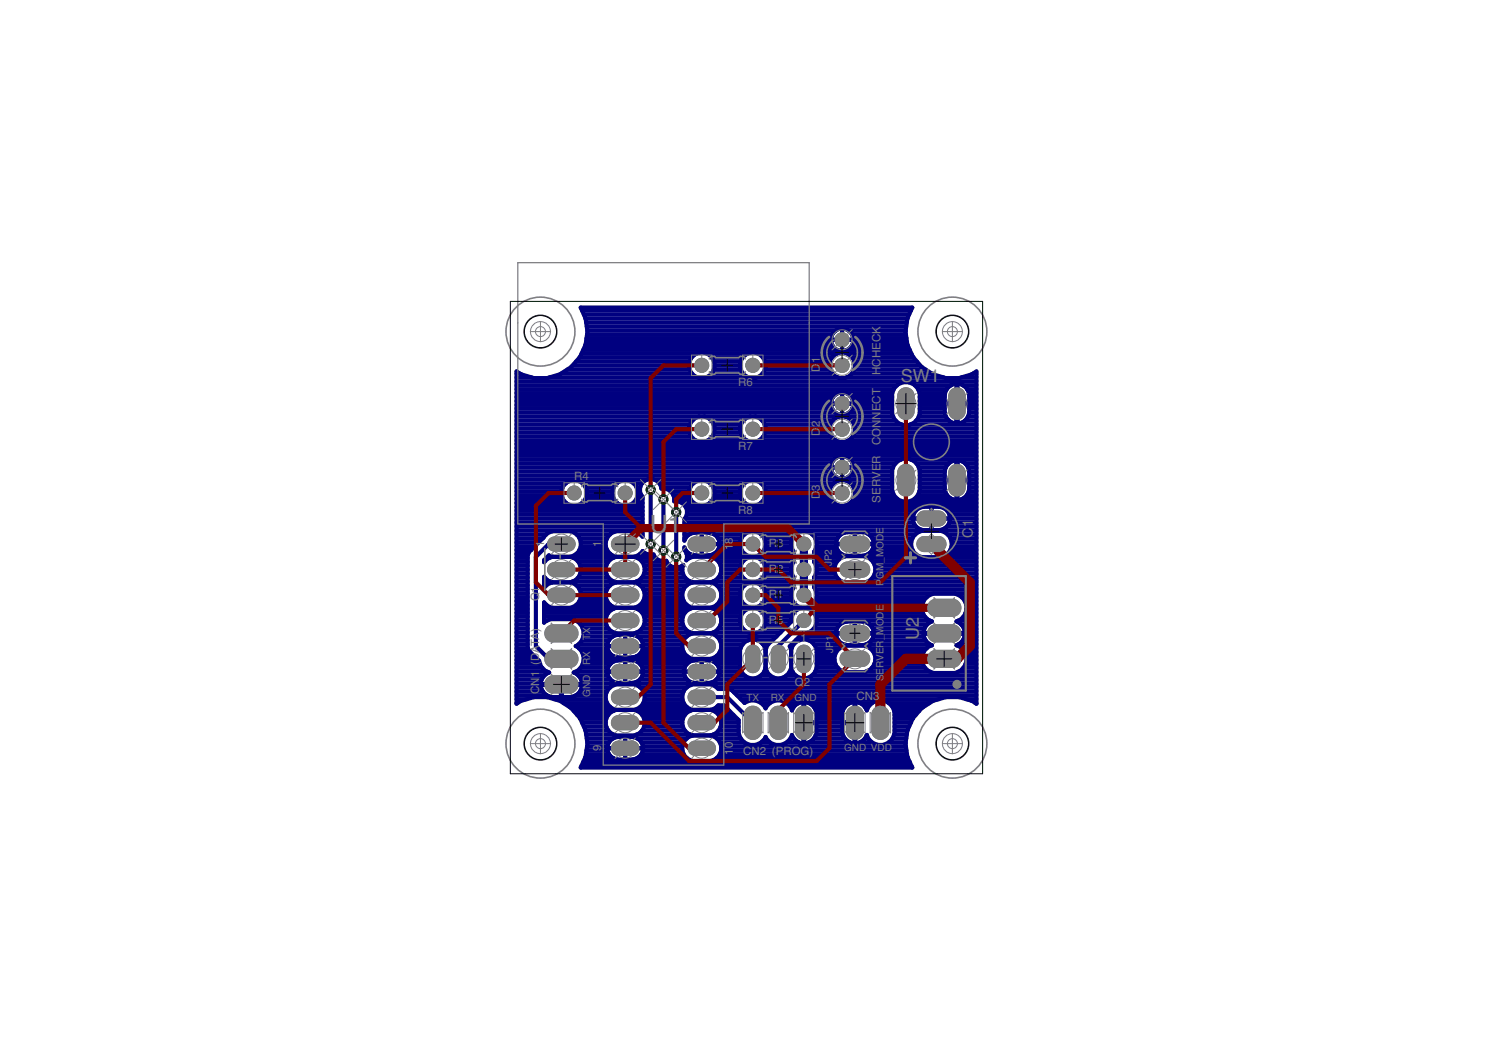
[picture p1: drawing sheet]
<svg xmlns="http://www.w3.org/2000/svg" width="297mm" height="210mm" viewBox="0 0 297 210" stroke-linecap="round" stroke-linejoin="round" font-family="sans-serif">
<defs><g id="words">
<g font-size="5" fill="#808080">
<text x="129.3" y="106">U</text>
<text x="132.9" y="106">1</text>
</g>
<g font-size="3.6" fill="#808080">
<text x="179.2" y="76">SW1</text>
<text x="182.8" y="124.7" transform="rotate(-90 182.8 124.7)">2</text>
<text x="182.8" y="127.3" transform="rotate(-90 182.8 127.3)">U</text>
</g>
<g font-size="2.9" fill="#808080">
<text x="193.6" y="107" transform="rotate(-90 193.6 107)">C</text>
<text x="193.6" y="104.9" transform="rotate(-90 193.6 104.9)">1</text>
</g>
<g font-size="2.3" fill="#808080">
<text x="175.2" y="71.3" transform="rotate(-90 175.2 71.3)">HEC</text>
<text x="175.2" y="66.5" transform="rotate(-90 175.2 66.5)">K</text>
<text x="146.9" y="76.9">R6</text>
<text x="163.1" y="74" transform="rotate(-90 163.1 74)">D</text>
<text x="163.1" y="72.3" transform="rotate(-90 163.1 72.3)">1</text>
<text x="175.2" y="74.6" transform="rotate(-90 175.2 74.6)">H</text>
<text x="175.2" y="72.9" transform="rotate(-90 175.2 72.9)">C</text>
<text x="175.2" y="83.5" transform="rotate(-90 175.2 83.5)">N</text>
<text x="175.2" y="81.8" transform="rotate(-90 175.2 81.8)">E</text>
<text x="175.2" y="80.3" transform="rotate(-90 175.2 80.3)">C</text>
<text x="175.2" y="78.7" transform="rotate(-90 175.2 78.7)">T</text>
<text x="146.9" y="89.6">R7</text>
<text x="163.1" y="86.7" transform="rotate(-90 163.1 86.7)">D</text>
<text x="163.1" y="85" transform="rotate(-90 163.1 85)">2</text>
<text x="175.2" y="88.6" transform="rotate(-90 175.2 88.6)">C</text>
<text x="175.2" y="86.9" transform="rotate(-90 175.2 86.9)">O</text>
<text x="175.2" y="85.1" transform="rotate(-90 175.2 85.1)">N</text>
<text x="114.2" y="95.5">R4</text>
<text x="175.2" y="95.3" transform="rotate(-90 175.2 95.3)">V</text>
<text x="175.2" y="93.8" transform="rotate(-90 175.2 93.8)">ER</text>
<text x="163.1" y="99.4" transform="rotate(-90 163.1 99.4)">D</text>
<text x="163.1" y="97.7" transform="rotate(-90 163.1 97.7)">3</text>
<text x="175.2" y="100" transform="rotate(-90 175.2 100)">S</text>
<text x="175.2" y="98.5" transform="rotate(-90 175.2 98.5)">E</text>
<text x="175.2" y="96.9" transform="rotate(-90 175.2 96.9)">R</text>
<text x="146.9" y="102.3">R8</text>
<text x="108.2" y="108.9" transform="rotate(-90 108.2 108.9)">1</text>
<text x="119.6" y="108.9" transform="rotate(-90 119.6 108.9)">1</text>
<text x="145.8" y="109.5" transform="rotate(-90 145.8 109.5)">1</text>
<text x="145.8" y="108.2" transform="rotate(-90 145.8 108.2)">8</text>
<text x="152.9" y="114">R2</text>
<text x="152.9" y="108.9">R3</text>
<text x="107.2" y="119.7" transform="rotate(-90 107.2 119.7)">Q1</text>
<text x="152.9" y="119">R1</text>
<text x="152.9" y="124.1">R5</text>
<text x="107.2" y="131.6" transform="rotate(-90 107.2 131.6)">DATA)</text>
<text x="159.3" y="127.6">1</text>
<text x="107.2" y="136.4" transform="rotate(-90 107.2 136.4)">N</text>
<text x="107.2" y="134.8" transform="rotate(-90 107.2 134.8)">1</text>
<text x="107.2" y="132.4" transform="rotate(-90 107.2 132.4)">(</text>
<text x="158.1" y="136.5">Q2</text>
<text x="107.2" y="138.1" transform="rotate(-90 107.2 138.1)">C</text>
<text x="170.4" y="139.2">CN3</text>
<text x="119.6" y="149.5" transform="rotate(-90 119.6 149.5)">9</text>
<text x="145.8" y="148.9" transform="rotate(-90 145.8 148.9)">0</text>
<text x="145.8" y="150.1" transform="rotate(-90 145.8 150.1)">1</text>
<text x="147.9" y="150.1">CN2 (PROG)</text>
</g>
<g font-size="2" fill="#808080">
<text x="175.8" y="107.6" transform="rotate(-90 175.8 107.6)">D</text>
<text x="175.8" y="106.2" transform="rotate(-90 175.8 106.2)">E</text>
<text x="165.5" y="112.7" transform="rotate(-90 165.5 112.7)">J</text>
<text x="165.5" y="111.7" transform="rotate(-90 165.5 111.7)">P2</text>
<text x="175.8" y="113.6" transform="rotate(-90 175.8 113.6)">M</text>
<text x="175.8" y="112" transform="rotate(-90 175.8 112)">_</text>
<text x="175.8" y="110.9" transform="rotate(-90 175.8 110.9)">M</text>
<text x="175.8" y="109.2" transform="rotate(-90 175.8 109.2)">O</text>
<text x="175.8" y="116.5" transform="rotate(-90 175.8 116.5)">P</text>
<text x="175.8" y="115.2" transform="rotate(-90 175.8 115.2)">G</text>
<text x="175.8" y="124.6" transform="rotate(-90 175.8 124.6)">O</text>
<text x="175.8" y="123.1" transform="rotate(-90 175.8 123.1)">D</text>
<text x="175.8" y="121.6" transform="rotate(-90 175.8 121.6)">E</text>
<text x="117.4" y="130.9" transform="rotate(-90 117.4 130.9)">X</text>
<text x="117.4" y="127.3" transform="rotate(-90 117.4 127.3)">T</text>
<text x="117.4" y="126.1" transform="rotate(-90 117.4 126.1)">X</text>
<text x="165.8" y="129.8" transform="rotate(-90 165.8 129.8)">J</text>
<text x="165.8" y="128.8" transform="rotate(-90 165.8 128.8)">P1</text>
<text x="175.8" y="130.2" transform="rotate(-90 175.8 130.2)">E</text>
<text x="175.8" y="128.8" transform="rotate(-90 175.8 128.8)">R</text>
<text x="175.8" y="127.4" transform="rotate(-90 175.8 127.4)">_</text>
<text x="175.8" y="126.3" transform="rotate(-90 175.8 126.3)">M</text>
<text x="117.4" y="137.2" transform="rotate(-90 117.4 137.2)">N</text>
<text x="117.4" y="135.7" transform="rotate(-90 117.4 135.7)">D</text>
<text x="117.4" y="132.4" transform="rotate(-90 117.4 132.4)">R</text>
<text x="175.8" y="135.5" transform="rotate(-90 175.8 135.5)">S</text>
<text x="175.8" y="134.2" transform="rotate(-90 175.8 134.2)">ERV</text>
<text x="117.4" y="138.7" transform="rotate(-90 117.4 138.7)">G</text>
<text x="148.5" y="139.5">TX</text>
<text x="153.3" y="139.5">RX</text>
<text x="158" y="139.5">GND</text>
<text x="167.9" y="149.5">GND VDD</text>
</g>
</g></defs>
<g fill="#808080" stroke="#808080" stroke-width=".2">
<path d="M182.8 102.2l.4-.4 .6-.1h3.1a1.51 1.51 0 0 1 1.3 1.5 1.51 1.51 0 0 1-1.3 1.5h-3.1a1.5 1.5 0 0 1-1-2.5z"/>
<path d="M182.8 107.3l.4-.4 .6-.2h3.1a1.51 1.51 0 0 1 1.3 1.5 1.51 1.51 0 0 1-1.3 1.5h-3.1a1.5 1.5 0 0 1-1-2.4z"/>
<path d="M108.8 135.1l.5-.4 .6-.2h3.6a1.71 1.71 0 0 1 1.5 1.7 1.71 1.71 0 0 1-1.5 1.7h-3.6a1.71 1.71 0 0 1-1.1-2.8z"/>
<path d="M108.8 130l.5-.4 .6-.2h3.6a1.71 1.71 0 0 1 1.5 1.7 1.71 1.71 0 0 1-1.5 1.7h-3.6a1.71 1.71 0 0 1-1.1-2.8z"/>
<path d="M108.8 124.9l.5-.4 .6-.2h3.6a1.71 1.71 0 0 1 1.5 1.7 1.71 1.71 0 0 1-1.5 1.7h-3.6a1.71 1.71 0 0 1-1.1-2.8z"/>
<path d="M158.9 140.9a1.71 1.71 0 0 1 2.7 1.1v3.6a1.71 1.71 0 0 1-1.7 1.5 1.71 1.71 0 0 1-1.7-1.5v-3.6l.2-.6z"/>
<path d="M153.8 140.9a1.71 1.71 0 0 1 2.8 1.1v3.6a1.71 1.71 0 0 1-1.7 1.5 1.71 1.71 0 0 1-1.7-1.5v-3.6l.2-.6z"/>
<path d="M148.7 140.9a1.71 1.71 0 0 1 2.8 1.1v3.6a1.71 1.71 0 0 1-1.7 1.5 1.71 1.71 0 0 1-1.7-1.5v-3.6l.2-.6z"/>
<path d="M168.8 141.1a1.71 1.71 0 0 1 1.8-.5 1.71 1.71 0 0 1 1.2 1.4v3.6a1.71 1.71 0 0 1-1.7 1.5 1.71 1.71 0 0 1-1.7-1.5v-3.6z"/>
<path d="M173.8 141.1a1.71 1.71 0 0 1 1.9-.5 1.71 1.71 0 0 1 1.2 1.4v3.6a1.71 1.71 0 0 1-1.7 1.5 1.71 1.71 0 0 1-1.7-1.5v-3.6z"/>
<path d="M167.5 125l.4-.3 .6-.2h3.2a1.53 1.53 0 0 1 1.3 1.5 1.53 1.53 0 0 1-1.3 1.5h-3.2a1.53 1.53 0 0 1-1-2.5z"/>
<path d="M167.5 130.1l.4-.4 .6-.1h3.2a1.53 1.53 0 0 1 1.3 1.5 1.53 1.53 0 0 1-1.3 1.5h-3.2a1.53 1.53 0 0 1-1-2.5z"/>
<path d="M167.5 112.4l.4-.4 .6-.2h3.2a1.53 1.53 0 0 1 1.3 1.5 1.53 1.53 0 0 1-1.3 1.6h-3.2a1.53 1.53 0 0 1-1-2.5z"/>
<path d="M167.5 107.3l.4-.4 .6-.2h3.2a1.53 1.53 0 0 1 1.3 1.5 1.53 1.53 0 0 1-1.3 1.6h-3.2a1.53 1.53 0 0 1-1-2.5z"/>
<path d="M109.3 107.3l.4-.3 .5-.2h3a1.43 1.43 0 0 1 1.2 1.4 1.43 1.43 0 0 1-1.2 1.5h-3a1.43 1.43 0 0 1-.9-2.4z"/>
<path d="M109.3 117.5l.4-.3 .5-.2h3a1.43 1.43 0 0 1 1.2 1.4 1.43 1.43 0 0 1-1.2 1.4h-3a1.43 1.43 0 0 1-.9-2.3z"/>
<path d="M109.3 112.4l.4-.3 .5-.2h3a1.43 1.43 0 0 1 1.2 1.4 1.43 1.43 0 0 1-1.2 1.4h-3a1.43 1.43 0 0 1-.9-2.3z"/>
<path d="M158.8 128.9a1.43 1.43 0 0 1 1.5-.5 1.43 1.43 0 0 1 1.1 1.2v3a1.43 1.43 0 0 1-1.5 1.2 1.43 1.43 0 0 1-1.4-1.2v-3z"/>
<path d="M148.7 128.9a1.43 1.43 0 0 1 1.5-.5 1.43 1.43 0 0 1 1 1.2v3a1.43 1.43 0 0 1-1.4 1.2 1.43 1.43 0 0 1-1.4-1.2v-3z"/>
<path d="M153.8 128.9a1.43 1.43 0 0 1 1.5-.5 1.43 1.43 0 0 1 1 1.2v3a1.43 1.43 0 0 1-1.4 1.2 1.43 1.43 0 0 1-1.5-1.2v-3z"/>
<path d="M179 77.7a1.64 1.64 0 0 1 1.7-.5 1.64 1.64 0 0 1 1.2 1.4v3.4a1.64 1.64 0 0 1-1.7 1.5 1.64 1.64 0 0 1-1.6-1.5v-3.4z"/>
<path d="M179 93a1.64 1.64 0 0 1 1.7-.5 1.64 1.64 0 0 1 1.2 1.4v3.3a1.64 1.64 0 0 1-1.7 1.5 1.64 1.64 0 0 1-1.6-1.5v-3.3z"/>
<path d="M189.1 77.7a1.64 1.64 0 0 1 1.8-.5 1.64 1.64 0 0 1 1.1 1.4v3.4a1.64 1.64 0 0 1-1.6 1.5 1.64 1.64 0 0 1-1.6-1.5v-3.4z"/>
<path d="M189.1 93a1.64 1.64 0 0 1 1.8-.5 1.64 1.64 0 0 1 1.1 1.4v3.3a1.64 1.64 0 0 1-1.6 1.5 1.64 1.64 0 0 1-1.6-1.5v-3.3z"/>
<path d="M122 107.3l.4-.3 .5-.2h3a1.43 1.43 0 0 1 1.2 1.4 1.43 1.43 0 0 1-1.2 1.5h-3a1.43 1.43 0 0 1-.9-2.4z"/>
<path d="M122 112.4l.4-.3 .5-.2h3a1.43 1.43 0 0 1 1.2 1.4 1.43 1.43 0 0 1-1.2 1.4h-3a1.43 1.43 0 0 1-.9-2.3z"/>
<path d="M122 117.5l.4-.3 .5-.2h3a1.43 1.43 0 0 1 1.2 1.4 1.43 1.43 0 0 1-1.2 1.4h-3a1.43 1.43 0 0 1-.9-2.3z"/>
<path d="M122 122.6l.4-.4 .5-.2h3a1.43 1.43 0 0 1 1.2 1.5 1.43 1.43 0 0 1-1.2 1.4h-3a1.43 1.43 0 0 1-.9-2.3z"/>
<path d="M122 127.6l.4-.3 .5-.2h3a1.43 1.43 0 0 1 1.2 1.4 1.43 1.43 0 0 1-1.2 1.5h-3a1.43 1.43 0 0 1-.9-2.4z"/>
<path d="M122 132.7l.4-.3 .5-.2h3a1.43 1.43 0 0 1 1.2 1.4 1.43 1.43 0 0 1-1.2 1.4h-3a1.43 1.43 0 0 1-.9-2.3z"/>
<path d="M122 137.8l.4-.3 .5-.2h3a1.43 1.43 0 0 1 1.2 1.4 1.43 1.43 0 0 1-1.2 1.4h-3a1.43 1.43 0 0 1-.9-2.3z"/>
<path d="M122 142.9l.4-.4 .5-.1h3a1.43 1.43 0 0 1 1.2 1.4 1.43 1.43 0 0 1-1.2 1.4h-3a1.43 1.43 0 0 1-.9-2.3z"/>
<path d="M122 148l.4-.4 .5-.2h3a1.43 1.43 0 0 1 1.2 1.5 1.43 1.43 0 0 1-1.2 1.4h-3a1.43 1.43 0 0 1-.9-2.3z"/>
<path d="M137.2 148l.4-.4 .6-.2h2.9a1.43 1.43 0 0 1 1.3 1.5 1.43 1.43 0 0 1-1.3 1.4h-2.9a1.43 1.43 0 0 1-1-2.3z"/>
<path d="M137.2 142.9l.4-.4 .6-.1h2.9a1.43 1.43 0 0 1 1.3 1.4 1.43 1.43 0 0 1-1.3 1.4h-2.9a1.43 1.43 0 0 1-1-2.3z"/>
<path d="M137.2 137.8l.4-.3 .6-.2h2.9a1.43 1.43 0 0 1 1.3 1.4 1.43 1.43 0 0 1-1.3 1.4h-2.9a1.43 1.43 0 0 1-1-2.3z"/>
<path d="M137.2 132.7l.4-.3 .6-.2h2.9a1.43 1.43 0 0 1 1.3 1.4 1.43 1.43 0 0 1-1.3 1.4h-2.9a1.43 1.43 0 0 1-1-2.3z"/>
<path d="M137.2 127.6l.4-.3 .6-.2h2.9a1.43 1.43 0 0 1 1.3 1.4 1.43 1.43 0 0 1-1.3 1.5h-2.9a1.43 1.43 0 0 1-1-2.4z"/>
<path d="M137.2 122.6l.4-.4 .6-.2h2.9a1.43 1.43 0 0 1 1.3 1.5 1.43 1.43 0 0 1-1.3 1.4h-2.9a1.43 1.43 0 0 1-1-2.3z"/>
<path d="M137.2 117.5l.4-.3 .6-.2h2.9a1.43 1.43 0 0 1 1.3 1.4 1.43 1.43 0 0 1-1.3 1.4h-2.9a1.43 1.43 0 0 1-1-2.3z"/>
<path d="M137.2 112.4l.4-.3 .6-.2h2.9a1.43 1.43 0 0 1 1.3 1.4 1.43 1.43 0 0 1-1.3 1.4h-2.9a1.43 1.43 0 0 1-1-2.3z"/>
<path d="M137.2 107.3l.4-.3 .6-.2h2.9a1.43 1.43 0 0 1 1.3 1.4 1.43 1.43 0 0 1-1.3 1.5h-2.9a1.43 1.43 0 0 1-1-2.4z"/>
<path d="M185.2 129.8l.9-.4h3.5a1.71 1.71 0 0 1 1.6 1.7 1.71 1.71 0 0 1-1.6 1.7h-3.5a1.71 1.71 0 0 1-1.5-1.2 1.71 1.71 0 0 1 .6-1.8z"/>
<path d="M184.9 124.9l.5-.4 .7-.2h3.5a1.71 1.71 0 0 1 1.6 1.7 1.71 1.71 0 0 1-1.6 1.7h-3.5a1.71 1.71 0 0 1-1.2-2.8z"/>
<path d="M184.9 119.8l.5-.4 .7-.2h3.5a1.71 1.71 0 0 1 1.6 1.7 1.71 1.71 0 0 1-1.6 1.7h-3.5a1.71 1.71 0 0 1-1.2-2.8z"/>
</g>
<g fill="#808080" stroke="#808080" stroke-width=".2">
<circle cx="167.5" cy="72.7" r="1.42"/>
<circle cx="167.5" cy="67.6" r="1.42"/>
<circle cx="167.5" cy="85.4" r="1.42"/>
<circle cx="167.5" cy="80.3" r="1.42"/>
<circle cx="167.5" cy="98.1" r="1.42"/>
<circle cx="167.5" cy="93" r="1.42"/>
<circle cx="189.5" cy="66" r="3.3"/>
<circle cx="107.5" cy="66" r="3.3"/>
<circle cx="107.5" cy="148" r="3.3"/>
<circle cx="189.5" cy="148" r="3.3"/>
<circle cx="149.8" cy="118.4" r="1.4"/>
<circle cx="159.9" cy="118.4" r="1.4"/>
<circle cx="149.8" cy="113.3" r="1.4"/>
<circle cx="159.9" cy="113.3" r="1.4"/>
<circle cx="149.8" cy="108.2" r="1.4"/>
<circle cx="159.9" cy="108.2" r="1.4"/>
<circle cx="114.2" cy="98.1" r="1.4"/>
<circle cx="124.4" cy="98.1" r="1.4"/>
<circle cx="149.8" cy="123.5" r="1.4"/>
<circle cx="159.9" cy="123.5" r="1.4"/>
<circle cx="149.8" cy="72.7" r="1.4"/>
<circle cx="139.6" cy="72.7" r="1.4"/>
<circle cx="149.8" cy="85.4" r="1.4"/>
<circle cx="139.6" cy="85.4" r="1.4"/>
<circle cx="149.8" cy="98.1" r="1.4"/>
<circle cx="139.6" cy="98.1" r="1.4"/>
</g>
<g fill="none" stroke="#000080" stroke-width=".83">
<path d="M102.8 79.8h62.6M102.8 79h62.9M102.8 78.2h64M102.8 77.4h75M102.8 76.6h75.7M102.8 75.9h91.5M102.8 75.1h2.9M102.8 74.3h.6M103.7 74.5l-.9-.6v66.1a9 9 0 0 1 10.8 .9M103.7 74.5h.1M109.3 75.1h29.5M111.7 74.3h26"/>
<path d="M112.9 73.5h24.3M113.6 73a9.3 9.3 0 0 1-9.9 1.5M113.6 73h.1M113.9 72.7h23.2M114.6 72h22.6M115.3 71.2h22.3M115.4 71l-1.8 2M115.4 71h.1M115.7 70.4h22.9M115.8 61.8h65.4M116 69.6h50.6M116.2 62.6h64.7"/>
<path d="M116.4 68.8h49.3M116.5 63.3h64M116.5 68.6h.1M116.5 68.6l-1.1 2.4M116.5 63.3l.4 2.7-.4 2.6M116.5 63.3l-1-2.1h66l-1 2.1M116.6 68.1h48.8M116.6 64.2h63.8M116.7 67.3h48.6M116.7 64.9h63.6M116.8 66.5h48.8M116.8 65.7h49.5"/>
<path d="M140.4 75.1h8.6M140.7 70.4h8M141.6 74.3h6.2M141.7 71.2h6M142 73.5h5.4M142 72h5.3M142.1 72.7h5.2M150.6 75.1h16.1M150.8 70.4h15.6M151.7 74.3h13.9M151.8 71.2h13.7M152.1 73.5h13"/>
<path d="M152.2 72h12.9M152.3 72.7h12.7M165.3 67.6h4.5M165.4 79.8a2.24 2.24 0 0 0 2.1 2.8 2.24 2.24 0 0 0 2.2-2.8M165.4 79.8a2.23 2.23 0 0 1 2.1-1.7 2.23 2.23 0 0 1 2.2 1.7M167.5 65.4v4.4M167.5 78.1v4.4M167.5 79.8h.1M167.5 79h.1M167.5 78.2h.1M167.5 69.6h.1M167.5 68.8h.1"/>
<path d="M167.5 68.1h.1M167.5 67.3h.1M167.5 66.5h.1M167.5 65.7h.1M168.3 78.2h9.2M168.4 75.1h19.3M168.5 69.6h12.5M168.7 70.4h12.7M168.7 65.7h11.5M169.4 79h8.1M169.4 68.8h11.2M169.5 66.5h10.7"/>
<path d="M169.5 74.3h15.9M169.6 71.2h12.2M169.7 79.8h7.8M169.7 68.1h10.7M169.8 67.3h10.5M169.9 73.5h14.2M170 72h12.5M170.1 72.7h13M177.9 77.2a2.81 2.81 0 0 1 2.9-1.1 2.81 2.81 0 0 1 2.2 2.1v4.2a2.79 2.79 0 0 1-2.8 2.2 2.79 2.79 0 0 1-2.7-2.2v-4.2zM180.1 66h.1M180.1 66l.4 2.6M180.5 68.6h.1"/>
<path d="M180.5 63.3l-.4 2.7M180.5 68.6l1.1 2.4M181.6 71h.1M181.6 71l1.8 2M182 76.6h7.2M182.6 77.4h5.8M183 78.2h5M183 79.8h5M183 79h5M183.4 73h.1M183.4 73l2.2 1.5M185.6 74.5h.1"/>
<path d="M185.6 74.5l2.6 .7h2.6l2.6-.7M188 78.2v2h4.8v-2M188 78.2a2.4 2.4 0 0 1 2.3-1.9v8a2.41 2.41 0 0 1-2.3-2.3v-1.6h4.8a3.8 3.8 0 0 1-.3 2.7l-.8 .8-1.2 .4v-8a2.46 2.46 0 0 1 2.3 1.9M190.3 79.8h.2M190.3 79h.2M190.3 78.2h.2M190.3 77.4h.2M190.3 76.6h.2M191.3 75.1h3M191.6 76.6h2.7M192.4 77.4h1.9M192.8 78.2h1.5"/>
<path d="M192.8 79.8h1.5M192.8 79h1.5M193.4 74.5h.1M193.4 74.5l.9-.6v66.1l-.9-.6M193.6 74.3h.7M102.8 82.9h37.3a2.57 2.57 0 0 1 1.7 3.9M102.8 99.3h9.2M102.8 98.5h8.9M102.8 97.7h8.9M102.8 96.9h9.2M102.8 96.2h9.8M102.8 95.4h26.1"/>
<path d="M102.8 94.6h63.2M102.8 93.8h62.7M102.8 93h62.5M102.8 92.3h62.6M102.8 91.5h63.1M102.8 90.7h91.5M102.8 89.9h91.5M102.8 89.1h91.5M102.8 88.3h91.5M102.8 87.6h35.5M102.8 86.8h34.7M102.8 86h34.4"/>
<path d="M102.8 85.2h34.3M102.8 84.5h34.5M102.8 83.7h35M102.8 82.1h63.4M102.8 81.3h62.8M102.8 80.6h62.5M115.9 96.2h6.8M116.5 99.3h5.7M116.5 96.9h5.6M116.8 98.5h5.1M116.8 97.7h5.1M126 96.2h1.7"/>
<path d="M126.6 99.3h1.2M126.6 96.9h.8M126.9 98.5h.7M126.9 97.7h.4M129.5 97.5v10.7M130 95.4h47.5M131.2 96.2h6.8M131.6 96.9h5.8M132 99.4v10.1M133.4 97.7h3.7M133.9 98.5h3.2M134.1 99.3h3.3"/>
<path d="M137.5 86.8a2.56 2.56 0 0 0 4.3 0M139.1 82.9a2.57 2.57 0 0 0-1.6 3.9M140.2 82.9h9M140.9 87.6h7.6M141.3 96.2h6.8M141.5 83.7h6.4M141.8 86.8h5.8M141.8 99.3h5.8M141.9 96.9h5.6M142 84.5h5.4M142.1 86h5.2M142.1 98.5h5.2"/>
<path d="M142.1 97.7h5.2M142.1 85.2h5.2M147.6 86.8a2.56 2.56 0 0 0 4.3 0M150.3 82.9a2.57 2.57 0 0 1 1.6 3.9M151.1 87.6h15.1M151.4 96.2h14.5M151.6 83.7h14.1M151.9 86.8h13.5M152 99.3h13.3M152 96.9h13.3M152.1 84.5h13.1M152.2 86h12.9"/>
<path d="M152.3 98.5h12.7M152.3 97.7h12.7M152.3 85.2h12.7M165.3 93h4.5M165.3 80.3h4.5M166.9 82.9h-17.6a2.57 2.57 0 0 0-1.7 3.9M167.5 90.8v4.4M167.5 94.6h.1M167.5 93.8h.1M167.5 93h.1M167.5 92.3h.1M167.5 91.5h.1"/>
<path d="M167.5 82.1h.1M167.5 81.3h.1M167.5 80.6h.1M168.2 82.9h9.5M168.9 82.1h8.6M168.9 87.6h25.4M169.1 94.6h8.4M169.2 91.5h10M169.2 96.2h8.3M169.4 83.7h8.8M169.5 81.3h8M169.6 93.8h7.9"/>
<path d="M169.7 92.3h8.4M169.7 86.8h24.6M169.8 93h7.9M169.8 80.6h7.7M169.8 99.3h8.8M169.8 96.9h7.7M169.9 84.5h9.5M170 86h24.3M170.1 98.5h7.8M170.1 97.7h7.4M170.1 85.2h24.2M177.9 92.5a2.8 2.8 0 0 1 2.9-1.2 2.8 2.8 0 0 1 2.2 2.2v4.1a2.8 2.8 0 0 1-2.8 2.3 2.8 2.8 0 0 1-2.7-2.3v-4.1z"/>
<path d="M181.1 84.5h13.2M181.3 91.5h13M181.9 99.3h7.5M182.3 83.7h6.5M182.4 92.3h6.3M182.6 98.5h5.8M182.8 82.9h5.4M182.8 93h5.4M182.9 97.7h5.1M183 96.9h5M183 96.2h5M183 95.4h5"/>
<path d="M183 94.6h5M183 93.8h5M183 82.1h5M183 81.3h5M183 80.6h5M188 93.8v1.6h4.8v-1.6M188 93.8a2.41 2.41 0 0 1 2.3-2.2v7.9a2.41 2.41 0 0 1-2.3-2.2v-1.6h4.8a3.8 3.8 0 0 1-.3 2.6l-.8 .8-1.2 .4v-7.9a2.41 2.41 0 0 1 2.3 2.2M190.3 82.9h.2M190.3 99.3h.2M190.3 98.5h.2M190.3 97.7h.2M190.3 96.9h.2"/>
<path d="M190.3 96.2h.2M190.3 95.4h.2M190.3 94.6h.2M190.3 93.8h.2M190.3 93h.2M190.3 92.3h.2M190.3 83.7h.2M190.3 82.1h.2M190.3 81.3h.2M190.3 80.6h.2M191.4 99.3h2.9M192 83.7h2.3"/>
<path d="M192.1 92.3h2.2M192.4 98.5h1.9M192.6 82.9h1.7M192.6 93h1.7M192.7 97.7h1.6M192.8 82.1h1.5M192.8 96.9h1.5M192.8 96.2h1.5M192.8 95.4h1.5M192.8 94.6h1.5M192.8 93.8h1.5M192.8 81.3h1.5"/>
<path d="M192.8 80.6h1.5M102.8 119.6h2.2M102.8 118.8h2.2M102.8 118h2.2M102.8 117.2h2.2M102.8 116.5h2.2M102.8 115.7h2.2M102.8 114.9h2.2M102.8 114.1h2.2M102.8 113.3h2.2M102.8 112.6h2.2M102.8 111.8h2.2"/>
<path d="M102.8 111h2.2M102.8 110.2h2.3M102.8 109.4h2.9M102.8 108.7h3.6M102.8 107.9h4.4M102.8 107.1h5.2M102.8 106.3h5.9M102.8 105.5h25M102.8 104.8h25M102.8 104h25M102.8 103.2h25M102.8 102.4h25"/>
<path d="M102.8 101.6h25M102.8 100.9h25M102.8 100.1h9.8M108.2 111.4l1-.9 .7 .3-1 .4-.7 .7zM108.2 114.8l.7 .7 1 .4-1 .3-.7 .7zM108.2 116.5h.5M108.2 115.7h1.3M108.2 114.9h.2M108.2 111.8h.1M108.7 111h.6M109.9 110.8h3.6M109.9 115.9h3.6"/>
<path d="M111.7 108.2h-2.5l-2.6 2.6v17.7l2.6 2.6h2.5M113.5 115.9a2.58 2.58 0 0 1 2.1 2.5 2.58 2.58 0 0 1-2.1 2.5h-3.6l-1-.4-.7-.7v4.1l.3-.3 1-.4h4.4a2.84 2.84 0 0 1 2.2 2.4 2.84 2.84 0 0 1-1.6 2.9l.4 .2 .8 .8 .4 1M113.5 110.8a2.59 2.59 0 0 0 2.1-2.6 2.59 2.59 0 0 0-2.1-2.5h-3.6l-1 .4-3.7 3.8-.2 .5v18.5l.2 .6 2.1 2a2.63 2.63 0 0 0 2 2.3l-.8 .5-.7 .9M113.5 110.8a2.59 2.59 0 0 1 2.1 2.5 2.59 2.59 0 0 1-2.1 2.6M113.9 115.7h8.3M114 111h8M114.6 110.2h6.9M114.7 116.5h6.7M114.7 106.3h6.7M115 114.9h6.1M115.1 111.8h5.9M115.3 109.4h5.5"/>
<path d="M115.3 119.6h5.5M115.3 117.2h5.5M115.3 107.1h5.5M115.4 114.1h5.2M115.4 112.6h5.2M115.5 118.8h5M115.5 118h5M115.5 113.3h5M115.5 108.7h5M115.5 107.9h5M115.8 100.1h7M122.6 110.8h3.6"/>
<path d="M122.6 115.9h3.6M122.6 110.8a2.59 2.59 0 0 0-2.1 2.5 2.59 2.59 0 0 0 2.1 2.6M122.6 115.9a2.58 2.58 0 0 0-2.1 2.5 2.58 2.58 0 0 0 2.1 2.5M126 100.1h1.8M126.2 110.8l.9-.4 .8-.8a1.95 1.95 0 0 0 2.1 .7 2.01 2.01 0 0 0 2.6 1.3 2.08 2.08 0 0 0 3.3 .8 2.52 2.52 0 0 0 1.9 3.5M126.2 115.9a2.58 2.58 0 0 1 2.1 2.5 2.58 2.58 0 0 1-2.1 2.5M126.2 110.8a2.59 2.59 0 0 1 2.1 2.5 2.59 2.59 0 0 1-2.1 2.6M126.6 115.7h10.8M126.7 111h3.8M127.3 110.2h1.4M127.4 116.5h9.2M127.4 106.3h.4"/>
<path d="M127.7 114.9h8.6M127.8 111.8h4.9M128 119.6h8M128 117.2h8M128.1 114.1h7.8M128.1 112.6h5.2M128.2 118.8h7.6M128.2 118h7.6M128.2 113.3h7.6M134.5 101.9v8.9M135.7 100.1h2.3M135.8 112.6h.1"/>
<path d="M136.2 109.4a1.86 1.86 0 0 1 .3 2.1l.4-.3 .9-.4h3.6a2.59 2.59 0 0 1 2.1 2.5 2.59 2.59 0 0 1-2.1 2.6M136.2 109.4v-.5l.2 .5M136.2 107.1h.2M136.2 106.3h1M136.2 105.5h58.1M136.2 104.8h46M136.2 104h45.6M136.2 109.4h.2M136.2 103.2h45.4M136.4 109.4l.7 .8 1 .3 3.4-.1 .6-.2 .8-.8M136.4 100.9h47.3M136.6 110.2h.7"/>
<path d="M136.6 102.4h45.1M136.7 111h.5M136.7 101.6h45.5M137.8 115.9a2.58 2.58 0 0 0-2.1 2.5 2.58 2.58 0 0 0 2.1 2.5M137.8 115.9h3.6M139.6 106v4.5M139.6 108.2h3.6M139.6 110.2h.1M139.6 109.4h.1M139.6 108.7h.1M139.6 107.9h.1M139.6 107.1h.1"/>
<path d="M139.6 106.3h.1M141.2 100.1h7M141.4 115.9a2.58 2.58 0 0 1 2.1 2.5 2.58 2.58 0 0 1-2.1 2.5M141.9 115.7h7M142 110.2h6.2M142 111h6.8M142.1 106.3h6M142.1 106.3a2.29 2.29 0 0 1 .8 3.1M142.1 106.3l-1-.3h-3a2.22 2.22 0 0 0-1.9 1.6v-4.3a2.14 2.14 0 0 0 .2-2.5 2.14 2.14 0 0 0-2.3-1 2.19 2.19 0 0 0-2.5-2.6 2.14 2.14 0 0 0-3-1.7 2.14 2.14 0 0 0-.8 3.3v8l-.7-.7-.9-.4h-3.6a2.59 2.59 0 0 0-2.1 2.5 2.59 2.59 0 0 0 2.1 2.6M142.6 116.5h5.5M142.8 109.4h4.8M142.9 107.1h4.6"/>
<path d="M142.9 114.9h4.9M143 111.8h4.7M143.1 108.7h4.2M143.2 107.9h4.1M143.2 119.6h4.3M143.2 117.2h4.3M143.4 114.1h4M143.4 112.6h4M143.5 118.8h3.8M143.5 118h3.8M143.5 113.3h3.8M150.6 115.7h7.3"/>
<path d="M150.8 111h7.1M151.3 100.1h14.6M151.4 110.2h6.5M151.4 116.5h6.5M151.4 106.3h6.9M151.7 114.9h6.2M151.8 111.8h6.1M152 119.6h5.7M152 109.4h5.7M152 117.2h5.7M152 107.1h5.7M152.2 114.1h5.3"/>
<path d="M152.2 112.6h5.3M152.3 118.8h5.1M152.3 118h5.1M152.3 113.3h5.1M152.3 108.7h5.1M152.3 107.9h5.1M157.9 111.8v-2a2.55 2.55 0 0 1 .3-3.5 2.55 2.55 0 0 1 3.5 0 2.55 2.55 0 0 1 .3 3.5v2M157.9 111.8a2.46 2.46 0 0 0 0 3.1v2a2.56 2.56 0 0 0 .3 3.4 2.56 2.56 0 0 0 3.5 0 2.56 2.56 0 0 0 .3-3.4v-2a2.46 2.46 0 0 0 0-3.1M161.6 106.3h5.7M162 116.5h32.3M162 115.7h5.5M162 114.9h4.5"/>
<path d="M162 111.8h4.5M162 111h5.3M162 110.2h5.4M162.2 119.6h21.6M162.2 109.4h4.4M162.2 117.2h32.1M162.2 107.1h4.4M162.3 114.1h3.8M162.3 112.6h3.8M162.5 118.8h21.9M162.5 118h31.8M162.5 113.3h3.5"/>
<path d="M162.5 108.7h3.9M162.5 107.9h3.8M166.4 111.8l.8-.7 .9-.4h3.9a2.69 2.69 0 0 1 2.2 2.6 2.69 2.69 0 0 1-2.2 2.7h-3.9a2.69 2.69 0 0 1-1.7-4.2zM167.4 110.2a3.8 3.8 0 0 0 2.6 .4v-4.7a3.8 3.8 0 0 0-2.6 .3l-.7 .8-.4 1.2h7.5a2.34 2.34 0 0 0-2.1-2.3h-1.6v4.7a3.8 3.8 0 0 0 2.6-.4M167.4 110.2l-.7-.7-.4-1.2h7.5l-.3 1.2-.8 .7M169.1 100.1h25.2M170 110.2h.1M170 109.4h.1M170 108.7h.1M170 107.9h.1M170 107.1h.1M170 106.3h.1"/>
<path d="M172.7 115.7h21.6M172.8 110.2h9.4M172.8 111h21.5M172.8 106.3h9.3M173.5 109.4h8.1M173.5 107.1h8M173.7 114.9h20.6M173.7 111.8h20.6M173.8 108.7h7.5M173.8 107.9h7.5M174 114.1h20.3M174.1 112.6h20.2"/>
<path d="M174.1 113.3h20.2M181.6 103.2h7.4M181.7 106.8l.7-.8 1-.4h3.8a2.67 2.67 0 0 1 2.2 2.6 2.67 2.67 0 0 1-2.2 2.6h-3.8a2.65 2.65 0 0 1-1.7-4zM182.4 101.4l.6-.4 .7-.2h3.2a2.33 2.33 0 0 1 2.1 2.4 2.33 2.33 0 0 1-2.1 2.3h-3.2a2.33 2.33 0 0 1-2-1.6 2.33 2.33 0 0 1 .7-2.5zM185.3 100.8v4.7M185.3 104.8h.1M185.3 104h.1M185.3 103.2h.1M185.3 102.4h.1M185.3 101.6h.1M185.3 100.9h.1M186.9 100.9h7.4"/>
<path d="M188.4 104.8h5.9M188.4 110.2h5.9M188.5 101.6h5.8M188.5 106.3h5.8M188.9 104h5.4M188.9 102.4h5.4M189 103.2h5.3M189.1 109.4h5.2M189.1 107.1h5.2M189.3 108.7h5M189.3 107.9h5M191.3 118.8h3"/>
<path d="M191.9 119.6h2.4M102.8 133.6h6.1M102.8 139.9h.2M102.8 139.1h2M102.8 138.3h6M102.8 137.5h5.2M102.8 136.8h4.9M102.8 136h4.8M102.8 135.2h5M102.8 134.4h5.5M102.8 132.9h5.1M102.8 132.1h4.7"/>
<path d="M102.8 131.3h4.3M102.8 130.5h3.5M102.8 129.7h2.7M102.8 129h2.2M102.8 128.2h2.2M102.8 127.4h2.2M102.8 126.6h2.2M102.8 125.8h2.2M102.8 125.1h2.2M102.8 124.3h2.2M102.8 123.5h2.2M102.8 122.7h2.2"/>
<path d="M102.8 121.9h2.2M102.8 121.2h2.2M102.8 120.4h2.2M107.6 136v.1h4v2.6a4 4 0 0 1-2.8-.4M107.6 136.8v-.5h8.2l-.1 .5M107.6 136.8l.3 .7 .9 .8M107.8 135.2l-.2 .8M108.2 123.5h.6M108.2 122.7h12.4M108.2 121.9h12.8M108.2 121.2h13.8M108.2 120.4h.6"/>
<path d="M110.3 139.1h10.2M111.6 138.3h.2M111.6 137.5h.2M111.6 136.8h.2M112.1 139.9h8.7M114.5 133.6h33M114.6 123.5h5.9M114.6 138.3h5.9M114.6 120.4h6.9M115.1 134.4h5.9M115.1 128.2h5.8M115.1 129h5.8"/>
<path d="M115.4 137.5h5.4M115.5 132.9h5.5M115.5 124.3h5.1M115.6 135.2l.2 .8M115.6 135.2h5.9M115.7 136.8l-.3 .7-.8 .8M115.7 136.8h5.7M115.8 127.4h5.3M115.8 129.7h5.4M115.8 136v.1h-4v2.6a4.2 4.2 0 0 0 2.8-.4M115.8 136h78.5M115.9 132.1h5.6"/>
<path d="M116 125.1h5.1M116.1 130.5a2.77 2.77 0 0 1-2 3.3l.8 .5 .7 .9M116.1 131.3h31.1M116.1 130.5h5.9M116.1 126.6h5.8M116.1 125.8h6M120.8 128.5h7.1M121.2 129.7l.7 .8 1 .3 3.3-.1 1-.4 .4-.6M121.6 131.9l.9-.5h3.4a2.24 2.24 0 0 1 2 2.2 2.24 2.24 0 0 1-2 2.3h-3a2.24 2.24 0 0 1-2-1.6 2.24 2.24 0 0 1 .7-2.4zM122.6 120.9a2.59 2.59 0 0 0-2.1 2.6 2.59 2.59 0 0 0 2.1 2.5h3.6a2.59 2.59 0 0 0 2.1-2.5 2.59 2.59 0 0 0-2.1-2.6M122.6 120.9h3.6M124.4 126.3v4.5"/>
<path d="M124.4 131.4v4.5M124.4 135.2h.1M124.4 134.4h.1M124.4 132.9h.1M124.4 132.1h.1M124.4 130.5h.1M124.4 129.7h.1M124.4 129h.1M124.4 128.2h.1M124.4 127.4h.1M124.4 126.6h.1M126.6 125.8h10.8"/>
<path d="M126.7 121.2h10.6M126.8 130.5h9.9M126.8 126.6h9.9M127.3 135.2h9.4M127.3 132.1h9.4M127.3 120.4h9.4M127.4 136.8h9.3M127.6 127.4l.3 1v.7l-.3 .6M127.6 127.4l-.4-.5-1-.5-3.3-.1a2.24 2.24 0 0 0-1.7 3.4M127.6 129.7h8.4M127.6 127.4h8.4M127.7 125.1h8.6"/>
<path d="M127.8 121.9h8.4M127.8 134.4h8.4M127.8 132.9h8.4M127.9 129h7.9M127.9 128.2h7.9M128 139.9h8M128 137.5h8M128.1 124.3h7.8M128.1 122.7h7.8M128.2 139.1h7.6M128.2 138.3h7.6M128.2 123.5h7.6"/>
<path d="M136.6 132.2l.5-.5 .7-.3h3.3a2.24 2.24 0 0 1 2.1 2.2 2.24 2.24 0 0 1-2.1 2.3h-3a2.24 2.24 0 0 1-1.5-3.7zM137.8 120.9a2.59 2.59 0 0 0-2.1 2.6 2.59 2.59 0 0 0 2.1 2.5M137.8 126a2.59 2.59 0 0 0-2.1 2.5 2.59 2.59 0 0 0 2.1 2.6h3.6a2.59 2.59 0 0 0 2.1-2.6 2.59 2.59 0 0 0-2.1-2.5M137.8 120.9h3.6M137.8 126h3.6M139.6 138.7h5.1l5.1 5.1M139.6 131.4v4.5M139.6 135.2h.1M139.6 134.4h.1M139.6 132.9h.1M139.6 132.1h.1M141.4 120.9a2.59 2.59 0 0 1 2.1 2.6 2.59 2.59 0 0 1-2.1 2.5"/>
<path d="M141.9 125.8h7M142 121.2h6.8M142.5 135.2h51.8M142.6 132.1h4.6M142.6 130.5h4.6M142.6 120.4h5.6M142.6 136.8h51.7M142.6 126.6h11.9M142.9 125.1h4.9M143 121.9h4.8M143 134.4h5.2M143 132.9h4.2"/>
<path d="M143.2 129.7h4M143.2 127.4h5.7M143.4 124.3h4M143.4 122.7h4M143.5 129h3.9M143.5 128.2h4.3M143.5 123.5h3.8M145.8 137.5h48.5M146.6 138.3h47.7M147.4 139.1h39.4M150.6 125.8h4.7M150.7 127.4h3"/>
<path d="M150.7 121.2h8.3M151.3 134.4h2M151.4 120.4h6.9M151.5 139.9h1.7M151.7 125.1h4.3M151.8 128.2h1M151.8 121.9h6.1M152 133.6h.6M152.2 124.3h4.6M152.2 129h.2M152.2 122.7h5.3M152.3 123.5h5.1"/>
<path d="M152.3 129.3l.4-1 4.7-4.6a2.54 2.54 0 0 1 2.5-2.8 2.54 2.54 0 0 1 2.6 2.6 2.54 2.54 0 0 1-2.8 2.5l-2.6 2.6 .3 .7M152.3 129.3a2.59 2.59 0 0 0-2.5-2.1 2.59 2.59 0 0 0-2.6 2.1v3.6a2.59 2.59 0 0 0 2.6 2.1 2.59 2.59 0 0 0 2.5-2.1M152.3 132.9a2.59 2.59 0 0 0 2.6 2.1 2.59 2.59 0 0 0 2.5-2.1M152.3 129.3v3.6M152.3 132.9h.1M152.3 132.1h.1M152.3 131.3h.1M152.3 130.5h.1M152.3 129.7h.1M156.4 134.4h1.9M156.5 139.9h2.4M157.1 133.6h.6"/>
<path d="M157.3 129h.2M157.4 129.3a2.59 2.59 0 0 1 2.5-2.1 2.59 2.59 0 0 1 2.6 2.1v3.6a2.59 2.59 0 0 1-2.6 2.1 2.59 2.59 0 0 1-2.5-2.1M157.4 129.3v3.6M157.4 132.9h.1M157.4 132.1h.1M157.4 131.3h.1M157.4 130.5h.1M157.4 129.7h.1M157.5 128.2h.4M158.3 127.4h.7M159.1 126.6h7.3M159.8 139.9h.2"/>
<path d="M159.9 123.5l-5 5v2.6M160.8 125.8h5.5M160.8 127.4h6M160.9 121.2h22.5M161 139.9h8.1M161.5 134.4h32.8M161.5 120.4h21.9M161.9 125.1h4.6M161.9 128.2h5.9M161.9 121.9h21.7M162.2 133.6h5.7M162.3 124.3h4.8"/>
<path d="M162.3 129h4.8M162.3 122.7h21.7M162.5 123.5h22.6M162.5 132.9h4.2M162.5 132.1h3.7M162.5 131.3h3.5M162.5 130.5h3.5M162.5 129.7h3.9M166.3 125.8v.2h7.5v-.2M166.3 125.8a2.36 2.36 0 0 1 2.2-2.1h1.5v4.7h-1.5l-.7-.2M166.4 129.6l.8-.7 .9-.4h3.9a2.69 2.69 0 0 1 2.2 2.6 2.69 2.69 0 0 1-2.2 2.6h-3.9a2.69 2.69 0 0 1-1.7-4.1zM167.8 128.2a2.36 2.36 0 0 1-1.5-2.1h7.5a2.36 2.36 0 0 1-1.4 2.1"/>
<path d="M170 139.9h.2M170 128.2h.1M170 127.4h.1M170 126.6h.1M170 125.8h.1M170 125.1h.1M170 124.3h.1M171.1 139.9h2.4M172.3 133.6h12.8M172.4 128.2h12.6M173.1 124.3h11.3M173.1 129h11.3"/>
<path d="M173.4 127.4h10.7M173.5 132.9h10.5M173.6 125.1h10.3M173.8 126.6h10M173.8 129.7h10M173.8 125.8a2.36 2.36 0 0 0-2.1-2.1h-1.6v4.7h1.6l.7-.2M173.8 125.8h9.9M173.9 132.1h9.7M174.1 130.5h9.4M174.1 131.3h9.3M176.8 139.9h8.1M183.4 120.4a2.8 2.8 0 0 0 2 3.2l-.8 .5-.7 1"/>
<path d="M183.4 130.5a2.88 2.88 0 0 0 2.3 3.4h4.3a2.88 2.88 0 0 0 2.3-3.4M183.4 120.4l.5-1.1 .8-.7 1-.5h4.3l1.1 .5 .7 .7 .5 1.1M183.7 125.8v.1h4.1v.2h-4.1a2.48 2.48 0 0 0 1.7 2.3l-.7 .3-.8 .8-.5 1M183.9 125.1l-.2 .7M185.6 139.4l2.6-.7h2.6l2.6 .7M185.6 139.4h.1M185.6 139.4l-2.2 1.5M190.6 133.6h3.7M190.6 123.5h3.7M190.7 128.2h3.6M191.3 124.3h3M191.3 129h3"/>
<path d="M191.6 127.4h2.7M191.7 132.9h2.6M191.7 122.7h2.6M191.8 125.1l.2 .7M191.8 125.1h2.5M191.9 126.6h2.4M191.9 129.7h2.4M192 125.8v.1h-4.1v.2h4.1a2.48 2.48 0 0 1-1.7 2.3l.8 .3 .7 .8 .5 1M192 125.8h2.3M192.1 132.1h2.2M192.1 121.9h2.2M192.2 139.1h2.1"/>
<path d="M192.3 120.4a2.8 2.8 0 0 1-2 3.2l.8 .5 .7 1M192.3 131.3h2M192.3 130.5h2M192.3 121.2h2M192.3 120.4h2M193.4 139.4h.1M194.1 139.9h.2M113.3 140.7h8.1M113.6 140.9l1.8 2M113.6 140.9h.1M114.2 141.5h7.9M114.8 142.2h6.2"/>
<path d="M115.4 142.9l1.1 2.4M115.4 142.9h.1M115.4 143h5.2M115.7 152.4h65.7M115.8 143.8h4.7M116 151.6h65M116.2 144.6h4.4M116.4 150.8h5.6M116.5 145.3l4.6 .1M116.5 150.6h.1M116.5 145.3l.4 2.7-.4 2.6M116.5 150.6l-1 2.1h66l-1-2.1"/>
<path d="M116.6 150.1h4.6M116.6 146.1h5.5M116.7 149.3h4.2M116.7 146.9h5.3M116.8 148.5h4.1M116.8 147.7h4.4M120.8 148.9h7.1M121.2 147.7l.7-.7 1-.4 3.3 .1 1 .5 .4 .5M121.2 147.7a2.23 2.23 0 0 0 1.7 3.4h3a2.25 2.25 0 0 0 1.7-3.4M122.6 141.2a2.59 2.59 0 0 1-2.1-2.5 2.59 2.59 0 0 1 2.1-2.5h3.6a2.59 2.59 0 0 1 2.1 2.5 2.59 2.59 0 0 1-2.1 2.5M122.6 141.2h3.6M122.6 141.2a2.59 2.59 0 0 0-2.1 2.6 2.59 2.59 0 0 0 2.1 2.5h3.6a2.59 2.59 0 0 0 2.1-2.5 2.59 2.59 0 0 0-2.1-2.6"/>
<path d="M124.4 146.6v4.5M124.4 150.8h.1M124.4 150.1h.1M124.4 149.3h.1M124.4 148.5h.1M124.4 147.7h.1M124.4 146.9h.1M126.7 146.1h10.6M126.7 141.5h10.6M126.8 150.8h9.9M126.8 146.9h9.9M127.3 140.7h9.4"/>
<path d="M127.6 150.1h8.4M127.6 147.7h8.4M127.7 145.4h8.6M127.7 142.2h8.6M127.9 149.3h7.9M127.9 148.5h7.9M128.1 144.6h7.8M128.1 143h7.8M128.2 143.8h7.6M137.8 141.2a2.59 2.59 0 0 1-2.1-2.5 2.59 2.59 0 0 1 2.1-2.5h3.6l1 .4 .5 .5h2.1l.6 .2 2.5 2.5a2.79 2.79 0 0 1 4.2 1.1 2.8 2.8 0 0 1 2.8-1.6 2.8 2.8 0 0 1 2.5 2.1 2.43 2.43 0 0 1 2.2-1.7v4h2.6a4.2 4.2 0 0 0-.3-2.8l-.9-.9-1.2-.3v8.2a2.49 2.49 0 0 0 2.4-2.3v-1.7h-2.6v4a2.43 2.43 0 0 1-2.2-1.7 2.8 2.8 0 0 1-2.5 2.1 2.8 2.8 0 0 1-2.8-1.7 2.83 2.83 0 0 1-2.9 1.6 2.83 2.83 0 0 1-2.4-2.3v-2.6l-3-3h-1.1l-.5 .6-1 .3M137.8 141.2a2.59 2.59 0 0 0-2.1 2.6 2.59 2.59 0 0 0 2.1 2.5M137.8 146.3a2.59 2.59 0 0 0-2.1 2.6 2.59 2.59 0 0 0 2.1 2.5h3.6a2.59 2.59 0 0 0 2.1-2.5 2.59 2.59 0 0 0-2.1-2.6"/>
<path d="M137.8 141.2h3.6M137.8 146.3h3.6M141.4 141.2a2.59 2.59 0 0 1 2.1 2.6 2.59 2.59 0 0 1-2.1 2.5M141.9 146.1h5.1M141.9 141.5h3.2M142.6 140.7h1.8M142.6 150.8h38M142.6 146.9h4.8M143 145.4h4M143 142.2h2.9M143.2 150.1h37.2M143.2 147.7h4.9"/>
<path d="M143.4 144.6h3.6M143.4 143h3.3M143.5 149.3h36.8M143.5 148.5h36.7M143.5 143.8h3.5M151.4 147.7h1.8M152.2 146.9h.2M152.2 140.7h.2M156.5 147.7h2.4M157.3 146.9h.6M157.3 140.7h.6M159.8 147.7h.2"/>
<path d="M159.8 146.9h.2M159.8 146.1h.2M159.8 145.4h.2M159.8 144.6h.2M159.8 143h.2M159.8 142.2h.2M159.8 141.5h.2M159.8 140.7h.2M160 143.8h10M160.9 147.7h8.2M161.9 146.9h6.2M161.9 140.7h6.2"/>
<path d="M162.3 146.1h5.4M162.3 141.5h5.4M162.4 145.4h5.2M162.4 144.6h5.2M162.4 143h5.2M162.4 142.2h5.2M168.4 140.3l-.5 .6a4.2 4.2 0 0 0-.3 2.8h2.6v-4a2.48 2.48 0 0 1 2.3 1.7 2.83 2.83 0 0 1 2.8-2.1 2.83 2.83 0 0 1 2.7 2.3v4.3a2.83 2.83 0 0 1-2.7 2.4 2.83 2.83 0 0 1-2.8-2.1 2.5 2.5 0 0 1-2.3 1.7v-4h-2.6a4 4 0 0 0 .3 2.8l.9 .8 1.2 .4v-8.2l-.9 .2zM170 147.7h.2M170 146.9h.2M170 146.1h.2M170 145.4h.2M170 144.6h.2"/>
<path d="M170 143h.2M170 142.2h.2M170 141.5h.2M170 140.7h.2M171.1 147.7h2.4M172.1 146.9h.6M172.1 140.7h.6M176.8 147.7h3.4M177.6 146.9h2.7M177.6 140.7h6.1M177.9 146.1h2.5M177.9 141.5h5"/>
<path d="M178 144.6h2.9M178 143.8h3.2M178 143h3.6M178 142.2h4.2M180.1 148h.1M180.1 148l.4 2.6M180.5 145.3l-2.5 .1M180.5 150.6h.1M180.5 145.3l-.4 2.7M181.6 142.9h.1M181.6 142.9l-1.1 2.4M183.4 140.9h.1"/>
<path d="M183.4 140.9l-1.8 2"/>
<circle cx="139.6" cy="72.7" r="2.57"/>
<circle cx="149.8" cy="72.7" r="2.57"/>
<circle cx="167.5" cy="67.6" r="2.24"/>
<circle cx="167.5" cy="72.7" r="2.58"/>
<circle cx="114.2" cy="98.1" r="2.57"/>
<circle cx="124.4" cy="98.1" r="2.57"/>
<circle cx="139.6" cy="98.1" r="2.57"/>
<circle cx="149.8" cy="98.1" r="2.57"/>
<circle cx="167.5" cy="93" r="2.24"/>
<circle cx="167.5" cy="98.1" r="2.58"/>
<circle cx="167.5" cy="85.4" r="2.58"/>
<circle cx="149.8" cy="113.3" r="2.57"/>
<circle cx="149.8" cy="108.2" r="2.57"/>
<circle cx="149.8" cy="118.4" r="2.57"/>
<circle cx="149.8" cy="123.5" r="2.57"/>
</g>
<path d="M159.9 108.2v10.2" fill="none" stroke="#000080" stroke-width="1.6"/>
<path d="M183.9 103.2h2.8" fill="none" stroke="#008000" stroke-width="2.8"/>
<circle cx="185.3" cy="103.2" r=".8" fill="#fff" stroke="#000" stroke-width=".2"/>
<path d="M183.9 108.2h2.8" fill="none" stroke="#008000" stroke-width="2.8"/>
<circle cx="185.3" cy="108.2" r=".8" fill="#fff" stroke="#000" stroke-width=".2"/>
<path d="M110.1 136.2h3.2" fill="none" stroke="#008000" stroke-width="3.2"/>
<circle cx="111.7" cy="136.2" r=".99" fill="#fff" stroke="#000" stroke-width=".2"/>
<path d="M110.1 131.1h3.2" fill="none" stroke="#008000" stroke-width="3.2"/>
<circle cx="111.7" cy="131.1" r=".99" fill="#fff" stroke="#000" stroke-width=".2"/>
<path d="M110.1 126h3.2" fill="none" stroke="#008000" stroke-width="3.2"/>
<circle cx="111.7" cy="126" r=".99" fill="#fff" stroke="#000" stroke-width=".2"/>
<path d="M159.9 142.2v3.2" fill="none" stroke="#008000" stroke-width="3.2"/>
<circle cx="159.9" cy="143.8" r=".99" fill="#fff" stroke="#000" stroke-width=".2"/>
<path d="M154.9 142.2v3.2" fill="none" stroke="#008000" stroke-width="3.2"/>
<circle cx="154.9" cy="143.8" r=".99" fill="#fff" stroke="#000" stroke-width=".2"/>
<path d="M149.8 142.2v3.2" fill="none" stroke="#008000" stroke-width="3.2"/>
<circle cx="149.8" cy="143.8" r=".99" fill="#fff" stroke="#000" stroke-width=".2"/>
<path d="M170.1 142.2v3.2" fill="none" stroke="#008000" stroke-width="3.2"/>
<circle cx="170.1" cy="143.8" r=".99" fill="#fff" stroke="#000" stroke-width=".2"/>
<path d="M175.2 142.2v3.2" fill="none" stroke="#008000" stroke-width="3.2"/>
<circle cx="175.2" cy="143.8" r=".99" fill="#fff" stroke="#000" stroke-width=".2"/>
<circle cx="167.5" cy="72.7" r="1.31" fill="#008000" stroke="#008000" stroke-width=".2"/>
<circle cx="167.5" cy="72.7" r=".8" fill="#fff" stroke="#000" stroke-width=".2"/>
<circle cx="167.5" cy="67.6" r="1.31" fill="#008000" stroke="#008000" stroke-width=".2"/>
<circle cx="167.5" cy="67.6" r=".8" fill="#fff" stroke="#000" stroke-width=".2"/>
<circle cx="167.5" cy="85.4" r="1.31" fill="#008000" stroke="#008000" stroke-width=".2"/>
<circle cx="167.5" cy="85.4" r=".8" fill="#fff" stroke="#000" stroke-width=".2"/>
<circle cx="167.5" cy="80.3" r="1.31" fill="#008000" stroke="#008000" stroke-width=".2"/>
<circle cx="167.5" cy="80.3" r=".8" fill="#fff" stroke="#000" stroke-width=".2"/>
<circle cx="167.5" cy="98.1" r="1.31" fill="#008000" stroke="#008000" stroke-width=".2"/>
<circle cx="167.5" cy="98.1" r=".8" fill="#fff" stroke="#000" stroke-width=".2"/>
<circle cx="167.5" cy="93" r="1.31" fill="#008000" stroke="#008000" stroke-width=".2"/>
<circle cx="167.5" cy="93" r=".8" fill="#fff" stroke="#000" stroke-width=".2"/>
<path d="M168.7 126h2.8" fill="none" stroke="#008000" stroke-width="2.9"/>
<circle cx="170.1" cy="126" r=".91" fill="#fff" stroke="#000" stroke-width=".2"/>
<path d="M168.7 131.1h2.8" fill="none" stroke="#008000" stroke-width="2.9"/>
<circle cx="170.1" cy="131.1" r=".91" fill="#fff" stroke="#000" stroke-width=".2"/>
<path d="M168.7 113.3h2.8" fill="none" stroke="#008000" stroke-width="2.9"/>
<circle cx="170.1" cy="113.3" r=".91" fill="#fff" stroke="#000" stroke-width=".2"/>
<path d="M168.7 108.2h2.8" fill="none" stroke="#008000" stroke-width="2.9"/>
<circle cx="170.1" cy="108.2" r=".91" fill="#fff" stroke="#000" stroke-width=".2"/>
<path d="M110.4 108.2h2.6" fill="none" stroke="#008000" stroke-width="2.6"/>
<circle cx="111.7" cy="108.2" r=".8" fill="#fff" stroke="#000" stroke-width=".2"/>
<path d="M110.4 118.4h2.6" fill="none" stroke="#008000" stroke-width="2.6"/>
<circle cx="111.7" cy="118.4" r=".8" fill="#fff" stroke="#000" stroke-width=".2"/>
<path d="M110.4 113.3h2.6" fill="none" stroke="#008000" stroke-width="2.6"/>
<circle cx="111.7" cy="113.3" r=".8" fill="#fff" stroke="#000" stroke-width=".2"/>
<path d="M159.9 129.8v2.6" fill="none" stroke="#008000" stroke-width="2.6"/>
<circle cx="159.9" cy="131.1" r=".8" fill="#fff" stroke="#000" stroke-width=".2"/>
<path d="M149.8 129.8v2.6" fill="none" stroke="#008000" stroke-width="2.6"/>
<circle cx="149.8" cy="131.1" r=".8" fill="#fff" stroke="#000" stroke-width=".2"/>
<path d="M154.9 129.8v2.6" fill="none" stroke="#008000" stroke-width="2.6"/>
<circle cx="154.9" cy="131.1" r=".8" fill="#fff" stroke="#000" stroke-width=".2"/>
<circle cx="149.8" cy="118.4" r="1.29" fill="#008000" stroke="#008000" stroke-width=".2"/>
<circle cx="149.8" cy="118.4" r=".7" fill="#fff" stroke="#000" stroke-width=".2"/>
<circle cx="159.9" cy="118.4" r="1.29" fill="#008000" stroke="#008000" stroke-width=".2"/>
<circle cx="159.9" cy="118.4" r=".7" fill="#fff" stroke="#000" stroke-width=".2"/>
<circle cx="149.8" cy="113.3" r="1.29" fill="#008000" stroke="#008000" stroke-width=".2"/>
<circle cx="149.8" cy="113.3" r=".7" fill="#fff" stroke="#000" stroke-width=".2"/>
<circle cx="159.9" cy="113.3" r="1.29" fill="#008000" stroke="#008000" stroke-width=".2"/>
<circle cx="159.9" cy="113.3" r=".7" fill="#fff" stroke="#000" stroke-width=".2"/>
<circle cx="149.8" cy="108.2" r="1.29" fill="#008000" stroke="#008000" stroke-width=".2"/>
<circle cx="149.8" cy="108.2" r=".7" fill="#fff" stroke="#000" stroke-width=".2"/>
<circle cx="159.9" cy="108.2" r="1.29" fill="#008000" stroke="#008000" stroke-width=".2"/>
<circle cx="159.9" cy="108.2" r=".7" fill="#fff" stroke="#000" stroke-width=".2"/>
<circle cx="114.2" cy="98.1" r="1.29" fill="#008000" stroke="#008000" stroke-width=".2"/>
<circle cx="114.2" cy="98.1" r=".7" fill="#fff" stroke="#000" stroke-width=".2"/>
<circle cx="124.4" cy="98.1" r="1.29" fill="#008000" stroke="#008000" stroke-width=".2"/>
<circle cx="124.4" cy="98.1" r=".7" fill="#fff" stroke="#000" stroke-width=".2"/>
<circle cx="149.8" cy="123.5" r="1.29" fill="#008000" stroke="#008000" stroke-width=".2"/>
<circle cx="149.8" cy="123.5" r=".7" fill="#fff" stroke="#000" stroke-width=".2"/>
<circle cx="159.9" cy="123.5" r="1.29" fill="#008000" stroke="#008000" stroke-width=".2"/>
<circle cx="159.9" cy="123.5" r=".7" fill="#fff" stroke="#000" stroke-width=".2"/>
<circle cx="149.8" cy="72.7" r="1.29" fill="#008000" stroke="#008000" stroke-width=".2"/>
<circle cx="149.8" cy="72.7" r=".7" fill="#fff" stroke="#000" stroke-width=".2"/>
<circle cx="139.6" cy="72.7" r="1.29" fill="#008000" stroke="#008000" stroke-width=".2"/>
<circle cx="139.6" cy="72.7" r=".7" fill="#fff" stroke="#000" stroke-width=".2"/>
<circle cx="149.8" cy="85.4" r="1.29" fill="#008000" stroke="#008000" stroke-width=".2"/>
<circle cx="149.8" cy="85.4" r=".7" fill="#fff" stroke="#000" stroke-width=".2"/>
<circle cx="139.6" cy="85.4" r="1.29" fill="#008000" stroke="#008000" stroke-width=".2"/>
<circle cx="139.6" cy="85.4" r=".7" fill="#fff" stroke="#000" stroke-width=".2"/>
<circle cx="149.8" cy="98.1" r="1.29" fill="#008000" stroke="#008000" stroke-width=".2"/>
<circle cx="149.8" cy="98.1" r=".7" fill="#fff" stroke="#000" stroke-width=".2"/>
<circle cx="139.6" cy="98.1" r="1.29" fill="#008000" stroke="#008000" stroke-width=".2"/>
<circle cx="139.6" cy="98.1" r=".7" fill="#fff" stroke="#000" stroke-width=".2"/>
<path d="M180.2 78.8v3" fill="none" stroke="#008000" stroke-width="3"/>
<circle cx="180.2" cy="80.3" r="1.02" fill="#fff" stroke="#000" stroke-width=".2"/>
<path d="M180.2 94v3.1" fill="none" stroke="#008000" stroke-width="3"/>
<circle cx="180.2" cy="95.5" r="1.02" fill="#fff" stroke="#000" stroke-width=".2"/>
<path d="M190.4 78.8v3" fill="none" stroke="#008000" stroke-width="3"/>
<circle cx="190.4" cy="80.3" r="1.02" fill="#fff" stroke="#000" stroke-width=".2"/>
<path d="M190.4 94v3.1" fill="none" stroke="#008000" stroke-width="3"/>
<circle cx="190.4" cy="95.5" r="1.02" fill="#fff" stroke="#000" stroke-width=".2"/>
<path d="M123.1 108.2h2.6" fill="none" stroke="#008000" stroke-width="2.6"/>
<circle cx="124.4" cy="108.2" r=".8" fill="#fff" stroke="#000" stroke-width=".2"/>
<path d="M123.1 113.3h2.6" fill="none" stroke="#008000" stroke-width="2.6"/>
<circle cx="124.4" cy="113.3" r=".8" fill="#fff" stroke="#000" stroke-width=".2"/>
<path d="M123.1 118.4h2.6" fill="none" stroke="#008000" stroke-width="2.6"/>
<circle cx="124.4" cy="118.4" r=".8" fill="#fff" stroke="#000" stroke-width=".2"/>
<path d="M123.1 123.5h2.6" fill="none" stroke="#008000" stroke-width="2.6"/>
<circle cx="124.4" cy="123.5" r=".8" fill="#fff" stroke="#000" stroke-width=".2"/>
<path d="M123.1 128.5h2.6" fill="none" stroke="#008000" stroke-width="2.6"/>
<circle cx="124.4" cy="128.5" r=".8" fill="#fff" stroke="#000" stroke-width=".2"/>
<path d="M123.1 133.6h2.6" fill="none" stroke="#008000" stroke-width="2.6"/>
<circle cx="124.4" cy="133.6" r=".8" fill="#fff" stroke="#000" stroke-width=".2"/>
<path d="M123.1 138.7h2.6" fill="none" stroke="#008000" stroke-width="2.6"/>
<circle cx="124.4" cy="138.7" r=".8" fill="#fff" stroke="#000" stroke-width=".2"/>
<path d="M123.1 143.8h2.6" fill="none" stroke="#008000" stroke-width="2.6"/>
<circle cx="124.4" cy="143.8" r=".8" fill="#fff" stroke="#000" stroke-width=".2"/>
<path d="M123.1 148.9h2.6" fill="none" stroke="#008000" stroke-width="2.6"/>
<circle cx="124.4" cy="148.9" r=".8" fill="#fff" stroke="#000" stroke-width=".2"/>
<path d="M138.3 148.9h2.6" fill="none" stroke="#008000" stroke-width="2.6"/>
<circle cx="139.6" cy="148.9" r=".8" fill="#fff" stroke="#000" stroke-width=".2"/>
<path d="M138.3 143.8h2.6" fill="none" stroke="#008000" stroke-width="2.6"/>
<circle cx="139.6" cy="143.8" r=".8" fill="#fff" stroke="#000" stroke-width=".2"/>
<path d="M138.3 138.7h2.6" fill="none" stroke="#008000" stroke-width="2.6"/>
<circle cx="139.6" cy="138.7" r=".8" fill="#fff" stroke="#000" stroke-width=".2"/>
<path d="M138.3 133.6h2.6" fill="none" stroke="#008000" stroke-width="2.6"/>
<circle cx="139.6" cy="133.6" r=".8" fill="#fff" stroke="#000" stroke-width=".2"/>
<path d="M138.3 128.5h2.6" fill="none" stroke="#008000" stroke-width="2.6"/>
<circle cx="139.6" cy="128.5" r=".8" fill="#fff" stroke="#000" stroke-width=".2"/>
<path d="M138.3 123.5h2.6" fill="none" stroke="#008000" stroke-width="2.6"/>
<circle cx="139.6" cy="123.5" r=".8" fill="#fff" stroke="#000" stroke-width=".2"/>
<path d="M138.3 118.4h2.6" fill="none" stroke="#008000" stroke-width="2.6"/>
<circle cx="139.6" cy="118.4" r=".8" fill="#fff" stroke="#000" stroke-width=".2"/>
<path d="M138.3 113.3h2.6" fill="none" stroke="#008000" stroke-width="2.6"/>
<circle cx="139.6" cy="113.3" r=".8" fill="#fff" stroke="#000" stroke-width=".2"/>
<path d="M138.3 108.2h2.6" fill="none" stroke="#008000" stroke-width="2.6"/>
<circle cx="139.6" cy="108.2" r=".8" fill="#fff" stroke="#000" stroke-width=".2"/>
<path d="M186.2 131.1h3.3" fill="none" stroke="#008000" stroke-width="3.2"/>
<circle cx="187.9" cy="131.1" r=".99" fill="#fff" stroke="#000" stroke-width=".2"/>
<path d="M186.2 126h3.3" fill="none" stroke="#008000" stroke-width="3.2"/>
<circle cx="187.9" cy="126" r=".99" fill="#fff" stroke="#000" stroke-width=".2"/>
<path d="M186.2 120.9h3.3" fill="none" stroke="#008000" stroke-width="3.2"/>
<circle cx="187.9" cy="120.9" r=".99" fill="#fff" stroke="#000" stroke-width=".2"/>
<circle cx="132" cy="109.5" r=".91" fill="#008000" stroke="#008000" stroke-width=".2"/>
<circle cx="132" cy="109.5" r=".59" fill="#fff" stroke="#000" stroke-width=".2"/>
<circle cx="132" cy="99.4" r=".91" fill="#008000" stroke="#008000" stroke-width=".2"/>
<circle cx="132" cy="99.4" r=".59" fill="#fff" stroke="#000" stroke-width=".2"/>
<circle cx="129.5" cy="108.2" r=".91" fill="#008000" stroke="#008000" stroke-width=".2"/>
<circle cx="129.5" cy="108.2" r=".59" fill="#fff" stroke="#000" stroke-width=".2"/>
<circle cx="129.5" cy="97.5" r=".91" fill="#008000" stroke="#008000" stroke-width=".2"/>
<circle cx="129.5" cy="97.5" r=".59" fill="#fff" stroke="#000" stroke-width=".2"/>
<circle cx="134.5" cy="110.8" r=".91" fill="#008000" stroke="#008000" stroke-width=".2"/>
<circle cx="134.5" cy="110.8" r=".59" fill="#fff" stroke="#000" stroke-width=".2"/>
<circle cx="134.5" cy="101.9" r=".91" fill="#008000" stroke="#008000" stroke-width=".2"/>
<circle cx="134.5" cy="101.9" r=".59" fill="#fff" stroke="#000" stroke-width=".2"/>
<g fill="none" stroke="#800000" stroke-width=".83">
<path d="M139.6 72.7h-7.6l-2.5 2.5v22.3M149.8 72.7h17.7M114.2 98.1h-5l-2.6 2.5v15.3l2.6 2.5h15.2M124.4 98.1v3.8l3.2 3.2M139.6 85.4h-5.1l-2.5 2.5v11.5M139.6 98.1h-3.8l-1.3 1.3v2.5M149.8 85.4h17.7M149.8 98.1h17.7M180.2 80.3v30.5l-5 5.1h-17.8l-2.5-2.6h-7.7l-2.5 2.6v3.8l-3.8 3.8h-1.3M124.4 108.2v5.1h-12.7M129.5 108.2v28l-2.6 2.5h-2.5M132 109.5v34.3l5.1 5.1h2.5"/>
<path d="M134.5 110.8v15.2l2.6 2.5h2.5M139.6 113.3l5.1-5.1h5.1l2.5 2.6h10.2l2.5 2.5h5.1M149.8 118.4h2.5l2.6 2.5v2.6l2.5 2.5h7.6l5.1 5.1-5.1 5.1v12.7l-2.5 2.5h-25.4l-7.6-7.6h-5.1M124.4 123.5h-10.2l-2.5 2.5M149.8 123.5v7.6l-5.1 5.1v5l-2.5 2.6h-2.6M159.9 131.1v5.1l-5 5v2.6M162.5 120.9l-2.6 2.6"/>
</g>
<path d="M124.4 108.2l3.2-3.1h29.2l3.1 3.1M159.9 118.4l2.6 2.5h25.4" fill="none" stroke="#800000" stroke-width="1.6"/>
<path d="M185.3 108.2l7.6 7.7v12.6l-2.5 2.6h-10.2l-5 5.1v7.6" fill="none" stroke="#800000" stroke-width="2"/>
<path d="M183.9 103.2h2.8" fill="none" stroke="#008000" stroke-width="2.8"/>
<circle cx="185.3" cy="103.2" r=".8" fill="#fff" stroke="#000" stroke-width=".2"/>
<path d="M183.9 108.2h2.8" fill="none" stroke="#008000" stroke-width="2.8"/>
<circle cx="185.3" cy="108.2" r=".8" fill="#fff" stroke="#000" stroke-width=".2"/>
<path d="M110.1 136.2h3.2" fill="none" stroke="#008000" stroke-width="3.2"/>
<circle cx="111.7" cy="136.2" r=".99" fill="#fff" stroke="#000" stroke-width=".2"/>
<path d="M110.1 131.1h3.2" fill="none" stroke="#008000" stroke-width="3.2"/>
<circle cx="111.7" cy="131.1" r=".99" fill="#fff" stroke="#000" stroke-width=".2"/>
<path d="M110.1 126h3.2" fill="none" stroke="#008000" stroke-width="3.2"/>
<circle cx="111.7" cy="126" r=".99" fill="#fff" stroke="#000" stroke-width=".2"/>
<path d="M159.9 142.2v3.2" fill="none" stroke="#008000" stroke-width="3.2"/>
<circle cx="159.9" cy="143.8" r=".99" fill="#fff" stroke="#000" stroke-width=".2"/>
<path d="M154.9 142.2v3.2" fill="none" stroke="#008000" stroke-width="3.2"/>
<circle cx="154.9" cy="143.8" r=".99" fill="#fff" stroke="#000" stroke-width=".2"/>
<path d="M149.8 142.2v3.2" fill="none" stroke="#008000" stroke-width="3.2"/>
<circle cx="149.8" cy="143.8" r=".99" fill="#fff" stroke="#000" stroke-width=".2"/>
<path d="M170.1 142.2v3.2" fill="none" stroke="#008000" stroke-width="3.2"/>
<circle cx="170.1" cy="143.8" r=".99" fill="#fff" stroke="#000" stroke-width=".2"/>
<path d="M175.2 142.2v3.2" fill="none" stroke="#008000" stroke-width="3.2"/>
<circle cx="175.2" cy="143.8" r=".99" fill="#fff" stroke="#000" stroke-width=".2"/>
<circle cx="167.5" cy="72.7" r="1.31" fill="#008000" stroke="#008000" stroke-width=".2"/>
<circle cx="167.5" cy="72.7" r=".8" fill="#fff" stroke="#000" stroke-width=".2"/>
<circle cx="167.5" cy="67.6" r="1.31" fill="#008000" stroke="#008000" stroke-width=".2"/>
<circle cx="167.5" cy="67.6" r=".8" fill="#fff" stroke="#000" stroke-width=".2"/>
<circle cx="167.5" cy="85.4" r="1.31" fill="#008000" stroke="#008000" stroke-width=".2"/>
<circle cx="167.5" cy="85.4" r=".8" fill="#fff" stroke="#000" stroke-width=".2"/>
<circle cx="167.5" cy="80.3" r="1.31" fill="#008000" stroke="#008000" stroke-width=".2"/>
<circle cx="167.5" cy="80.3" r=".8" fill="#fff" stroke="#000" stroke-width=".2"/>
<circle cx="167.5" cy="98.1" r="1.31" fill="#008000" stroke="#008000" stroke-width=".2"/>
<circle cx="167.5" cy="98.1" r=".8" fill="#fff" stroke="#000" stroke-width=".2"/>
<circle cx="167.5" cy="93" r="1.31" fill="#008000" stroke="#008000" stroke-width=".2"/>
<circle cx="167.5" cy="93" r=".8" fill="#fff" stroke="#000" stroke-width=".2"/>
<path d="M168.7 126h2.8" fill="none" stroke="#008000" stroke-width="2.9"/>
<circle cx="170.1" cy="126" r=".91" fill="#fff" stroke="#000" stroke-width=".2"/>
<path d="M168.7 131.1h2.8" fill="none" stroke="#008000" stroke-width="2.9"/>
<circle cx="170.1" cy="131.1" r=".91" fill="#fff" stroke="#000" stroke-width=".2"/>
<path d="M168.7 113.3h2.8" fill="none" stroke="#008000" stroke-width="2.9"/>
<circle cx="170.1" cy="113.3" r=".91" fill="#fff" stroke="#000" stroke-width=".2"/>
<path d="M168.7 108.2h2.8" fill="none" stroke="#008000" stroke-width="2.9"/>
<circle cx="170.1" cy="108.2" r=".91" fill="#fff" stroke="#000" stroke-width=".2"/>
<path d="M110.4 108.2h2.6" fill="none" stroke="#008000" stroke-width="2.6"/>
<circle cx="111.7" cy="108.2" r=".8" fill="#fff" stroke="#000" stroke-width=".2"/>
<path d="M110.4 118.4h2.6" fill="none" stroke="#008000" stroke-width="2.6"/>
<circle cx="111.7" cy="118.4" r=".8" fill="#fff" stroke="#000" stroke-width=".2"/>
<path d="M110.4 113.3h2.6" fill="none" stroke="#008000" stroke-width="2.6"/>
<circle cx="111.7" cy="113.3" r=".8" fill="#fff" stroke="#000" stroke-width=".2"/>
<path d="M159.9 129.8v2.6" fill="none" stroke="#008000" stroke-width="2.6"/>
<circle cx="159.9" cy="131.1" r=".8" fill="#fff" stroke="#000" stroke-width=".2"/>
<path d="M149.8 129.8v2.6" fill="none" stroke="#008000" stroke-width="2.6"/>
<circle cx="149.8" cy="131.1" r=".8" fill="#fff" stroke="#000" stroke-width=".2"/>
<path d="M154.9 129.8v2.6" fill="none" stroke="#008000" stroke-width="2.6"/>
<circle cx="154.9" cy="131.1" r=".8" fill="#fff" stroke="#000" stroke-width=".2"/>
<circle cx="149.8" cy="118.4" r="1.29" fill="#008000" stroke="#008000" stroke-width=".2"/>
<circle cx="149.8" cy="118.4" r=".7" fill="#fff" stroke="#000" stroke-width=".2"/>
<circle cx="159.9" cy="118.4" r="1.29" fill="#008000" stroke="#008000" stroke-width=".2"/>
<circle cx="159.9" cy="118.4" r=".7" fill="#fff" stroke="#000" stroke-width=".2"/>
<circle cx="149.8" cy="113.3" r="1.29" fill="#008000" stroke="#008000" stroke-width=".2"/>
<circle cx="149.8" cy="113.3" r=".7" fill="#fff" stroke="#000" stroke-width=".2"/>
<circle cx="159.9" cy="113.3" r="1.29" fill="#008000" stroke="#008000" stroke-width=".2"/>
<circle cx="159.9" cy="113.3" r=".7" fill="#fff" stroke="#000" stroke-width=".2"/>
<circle cx="149.8" cy="108.2" r="1.29" fill="#008000" stroke="#008000" stroke-width=".2"/>
<circle cx="149.8" cy="108.2" r=".7" fill="#fff" stroke="#000" stroke-width=".2"/>
<circle cx="159.9" cy="108.2" r="1.29" fill="#008000" stroke="#008000" stroke-width=".2"/>
<circle cx="159.9" cy="108.2" r=".7" fill="#fff" stroke="#000" stroke-width=".2"/>
<circle cx="114.2" cy="98.1" r="1.29" fill="#008000" stroke="#008000" stroke-width=".2"/>
<circle cx="114.2" cy="98.1" r=".7" fill="#fff" stroke="#000" stroke-width=".2"/>
<circle cx="124.4" cy="98.1" r="1.29" fill="#008000" stroke="#008000" stroke-width=".2"/>
<circle cx="124.4" cy="98.1" r=".7" fill="#fff" stroke="#000" stroke-width=".2"/>
<circle cx="149.8" cy="123.5" r="1.29" fill="#008000" stroke="#008000" stroke-width=".2"/>
<circle cx="149.8" cy="123.5" r=".7" fill="#fff" stroke="#000" stroke-width=".2"/>
<circle cx="159.9" cy="123.5" r="1.29" fill="#008000" stroke="#008000" stroke-width=".2"/>
<circle cx="159.9" cy="123.5" r=".7" fill="#fff" stroke="#000" stroke-width=".2"/>
<circle cx="149.8" cy="72.7" r="1.29" fill="#008000" stroke="#008000" stroke-width=".2"/>
<circle cx="149.8" cy="72.7" r=".7" fill="#fff" stroke="#000" stroke-width=".2"/>
<circle cx="139.6" cy="72.7" r="1.29" fill="#008000" stroke="#008000" stroke-width=".2"/>
<circle cx="139.6" cy="72.7" r=".7" fill="#fff" stroke="#000" stroke-width=".2"/>
<circle cx="149.8" cy="85.4" r="1.29" fill="#008000" stroke="#008000" stroke-width=".2"/>
<circle cx="149.8" cy="85.4" r=".7" fill="#fff" stroke="#000" stroke-width=".2"/>
<circle cx="139.6" cy="85.4" r="1.29" fill="#008000" stroke="#008000" stroke-width=".2"/>
<circle cx="139.6" cy="85.4" r=".7" fill="#fff" stroke="#000" stroke-width=".2"/>
<circle cx="149.8" cy="98.1" r="1.29" fill="#008000" stroke="#008000" stroke-width=".2"/>
<circle cx="149.8" cy="98.1" r=".7" fill="#fff" stroke="#000" stroke-width=".2"/>
<circle cx="139.6" cy="98.1" r="1.29" fill="#008000" stroke="#008000" stroke-width=".2"/>
<circle cx="139.6" cy="98.1" r=".7" fill="#fff" stroke="#000" stroke-width=".2"/>
<path d="M180.2 78.8v3" fill="none" stroke="#008000" stroke-width="3"/>
<circle cx="180.2" cy="80.3" r="1.02" fill="#fff" stroke="#000" stroke-width=".2"/>
<path d="M180.2 94v3.1" fill="none" stroke="#008000" stroke-width="3"/>
<circle cx="180.2" cy="95.5" r="1.02" fill="#fff" stroke="#000" stroke-width=".2"/>
<path d="M190.4 78.8v3" fill="none" stroke="#008000" stroke-width="3"/>
<circle cx="190.4" cy="80.3" r="1.02" fill="#fff" stroke="#000" stroke-width=".2"/>
<path d="M190.4 94v3.1" fill="none" stroke="#008000" stroke-width="3"/>
<circle cx="190.4" cy="95.5" r="1.02" fill="#fff" stroke="#000" stroke-width=".2"/>
<path d="M123.1 108.2h2.6" fill="none" stroke="#008000" stroke-width="2.6"/>
<circle cx="124.4" cy="108.2" r=".8" fill="#fff" stroke="#000" stroke-width=".2"/>
<path d="M123.1 113.3h2.6" fill="none" stroke="#008000" stroke-width="2.6"/>
<circle cx="124.4" cy="113.3" r=".8" fill="#fff" stroke="#000" stroke-width=".2"/>
<path d="M123.1 118.4h2.6" fill="none" stroke="#008000" stroke-width="2.6"/>
<circle cx="124.4" cy="118.4" r=".8" fill="#fff" stroke="#000" stroke-width=".2"/>
<path d="M123.1 123.5h2.6" fill="none" stroke="#008000" stroke-width="2.6"/>
<circle cx="124.4" cy="123.5" r=".8" fill="#fff" stroke="#000" stroke-width=".2"/>
<path d="M123.1 128.5h2.6" fill="none" stroke="#008000" stroke-width="2.6"/>
<circle cx="124.4" cy="128.5" r=".8" fill="#fff" stroke="#000" stroke-width=".2"/>
<path d="M123.1 133.6h2.6" fill="none" stroke="#008000" stroke-width="2.6"/>
<circle cx="124.4" cy="133.6" r=".8" fill="#fff" stroke="#000" stroke-width=".2"/>
<path d="M123.1 138.7h2.6" fill="none" stroke="#008000" stroke-width="2.6"/>
<circle cx="124.4" cy="138.7" r=".8" fill="#fff" stroke="#000" stroke-width=".2"/>
<path d="M123.1 143.8h2.6" fill="none" stroke="#008000" stroke-width="2.6"/>
<circle cx="124.4" cy="143.8" r=".8" fill="#fff" stroke="#000" stroke-width=".2"/>
<path d="M123.1 148.9h2.6" fill="none" stroke="#008000" stroke-width="2.6"/>
<circle cx="124.4" cy="148.9" r=".8" fill="#fff" stroke="#000" stroke-width=".2"/>
<path d="M138.3 148.9h2.6" fill="none" stroke="#008000" stroke-width="2.6"/>
<circle cx="139.6" cy="148.9" r=".8" fill="#fff" stroke="#000" stroke-width=".2"/>
<path d="M138.3 143.8h2.6" fill="none" stroke="#008000" stroke-width="2.6"/>
<circle cx="139.6" cy="143.8" r=".8" fill="#fff" stroke="#000" stroke-width=".2"/>
<path d="M138.3 138.7h2.6" fill="none" stroke="#008000" stroke-width="2.6"/>
<circle cx="139.6" cy="138.7" r=".8" fill="#fff" stroke="#000" stroke-width=".2"/>
<path d="M138.3 133.6h2.6" fill="none" stroke="#008000" stroke-width="2.6"/>
<circle cx="139.6" cy="133.6" r=".8" fill="#fff" stroke="#000" stroke-width=".2"/>
<path d="M138.3 128.5h2.6" fill="none" stroke="#008000" stroke-width="2.6"/>
<circle cx="139.6" cy="128.5" r=".8" fill="#fff" stroke="#000" stroke-width=".2"/>
<path d="M138.3 123.5h2.6" fill="none" stroke="#008000" stroke-width="2.6"/>
<circle cx="139.6" cy="123.5" r=".8" fill="#fff" stroke="#000" stroke-width=".2"/>
<path d="M138.3 118.4h2.6" fill="none" stroke="#008000" stroke-width="2.6"/>
<circle cx="139.6" cy="118.4" r=".8" fill="#fff" stroke="#000" stroke-width=".2"/>
<path d="M138.3 113.3h2.6" fill="none" stroke="#008000" stroke-width="2.6"/>
<circle cx="139.6" cy="113.3" r=".8" fill="#fff" stroke="#000" stroke-width=".2"/>
<path d="M138.3 108.2h2.6" fill="none" stroke="#008000" stroke-width="2.6"/>
<circle cx="139.6" cy="108.2" r=".8" fill="#fff" stroke="#000" stroke-width=".2"/>
<path d="M186.2 131.1h3.3" fill="none" stroke="#008000" stroke-width="3.2"/>
<circle cx="187.9" cy="131.1" r=".99" fill="#fff" stroke="#000" stroke-width=".2"/>
<path d="M186.2 126h3.3" fill="none" stroke="#008000" stroke-width="3.2"/>
<circle cx="187.9" cy="126" r=".99" fill="#fff" stroke="#000" stroke-width=".2"/>
<path d="M186.2 120.9h3.3" fill="none" stroke="#008000" stroke-width="3.2"/>
<circle cx="187.9" cy="120.9" r=".99" fill="#fff" stroke="#000" stroke-width=".2"/>
<circle cx="132" cy="109.5" r=".91" fill="#008000" stroke="#008000" stroke-width=".2"/>
<circle cx="132" cy="109.5" r=".59" fill="#fff" stroke="#000" stroke-width=".2"/>
<circle cx="132" cy="99.4" r=".91" fill="#008000" stroke="#008000" stroke-width=".2"/>
<circle cx="132" cy="99.4" r=".59" fill="#fff" stroke="#000" stroke-width=".2"/>
<circle cx="129.5" cy="108.2" r=".91" fill="#008000" stroke="#008000" stroke-width=".2"/>
<circle cx="129.5" cy="108.2" r=".59" fill="#fff" stroke="#000" stroke-width=".2"/>
<circle cx="129.5" cy="97.5" r=".91" fill="#008000" stroke="#008000" stroke-width=".2"/>
<circle cx="129.5" cy="97.5" r=".59" fill="#fff" stroke="#000" stroke-width=".2"/>
<circle cx="134.5" cy="110.8" r=".91" fill="#008000" stroke="#008000" stroke-width=".2"/>
<circle cx="134.5" cy="110.8" r=".59" fill="#fff" stroke="#000" stroke-width=".2"/>
<circle cx="134.5" cy="101.9" r=".91" fill="#008000" stroke="#008000" stroke-width=".2"/>
<circle cx="134.5" cy="101.9" r=".59" fill="#fff" stroke="#000" stroke-width=".2"/>
<g fill="#808080" stroke="#808080" stroke-width=".2">
<path d="M182.8 102.2l.4-.4 .6-.1h3.1a1.51 1.51 0 0 1 1.3 1.5 1.51 1.51 0 0 1-1.3 1.5h-3.1a1.5 1.5 0 0 1-1-2.5z"/>
<path d="M182.8 107.3l.4-.4 .6-.2h3.1a1.51 1.51 0 0 1 1.3 1.5 1.51 1.51 0 0 1-1.3 1.5h-3.1a1.5 1.5 0 0 1-1-2.4z"/>
<path d="M108.8 135.1l.5-.4 .6-.2h3.6a1.71 1.71 0 0 1 1.5 1.7 1.71 1.71 0 0 1-1.5 1.7h-3.6a1.71 1.71 0 0 1-1.1-2.8z"/>
<path d="M108.8 130l.5-.4 .6-.2h3.6a1.71 1.71 0 0 1 1.5 1.7 1.71 1.71 0 0 1-1.5 1.7h-3.6a1.71 1.71 0 0 1-1.1-2.8z"/>
<path d="M108.8 124.9l.5-.4 .6-.2h3.6a1.71 1.71 0 0 1 1.5 1.7 1.71 1.71 0 0 1-1.5 1.7h-3.6a1.71 1.71 0 0 1-1.1-2.8z"/>
<path d="M158.9 140.9a1.71 1.71 0 0 1 2.7 1.1v3.6a1.71 1.71 0 0 1-1.7 1.5 1.71 1.71 0 0 1-1.7-1.5v-3.6l.2-.6z"/>
<path d="M153.8 140.9a1.71 1.71 0 0 1 2.8 1.1v3.6a1.71 1.71 0 0 1-1.7 1.5 1.71 1.71 0 0 1-1.7-1.5v-3.6l.2-.6z"/>
<path d="M148.7 140.9a1.71 1.71 0 0 1 2.8 1.1v3.6a1.71 1.71 0 0 1-1.7 1.5 1.71 1.71 0 0 1-1.7-1.5v-3.6l.2-.6z"/>
<path d="M168.8 141.1a1.71 1.71 0 0 1 1.8-.5 1.71 1.71 0 0 1 1.2 1.4v3.6a1.71 1.71 0 0 1-1.7 1.5 1.71 1.71 0 0 1-1.7-1.5v-3.6z"/>
<path d="M173.8 141.1a1.71 1.71 0 0 1 1.9-.5 1.71 1.71 0 0 1 1.2 1.4v3.6a1.71 1.71 0 0 1-1.7 1.5 1.71 1.71 0 0 1-1.7-1.5v-3.6z"/>
<path d="M167.5 125l.4-.3 .6-.2h3.2a1.53 1.53 0 0 1 1.3 1.5 1.53 1.53 0 0 1-1.3 1.5h-3.2a1.53 1.53 0 0 1-1-2.5z"/>
<path d="M167.5 130.1l.4-.4 .6-.1h3.2a1.53 1.53 0 0 1 1.3 1.5 1.53 1.53 0 0 1-1.3 1.5h-3.2a1.53 1.53 0 0 1-1-2.5z"/>
<path d="M167.5 112.4l.4-.4 .6-.2h3.2a1.53 1.53 0 0 1 1.3 1.5 1.53 1.53 0 0 1-1.3 1.6h-3.2a1.53 1.53 0 0 1-1-2.5z"/>
<path d="M167.5 107.3l.4-.4 .6-.2h3.2a1.53 1.53 0 0 1 1.3 1.5 1.53 1.53 0 0 1-1.3 1.6h-3.2a1.53 1.53 0 0 1-1-2.5z"/>
<path d="M109.3 107.3l.4-.3 .5-.2h3a1.43 1.43 0 0 1 1.2 1.4 1.43 1.43 0 0 1-1.2 1.5h-3a1.43 1.43 0 0 1-.9-2.4z"/>
<path d="M109.3 117.5l.4-.3 .5-.2h3a1.43 1.43 0 0 1 1.2 1.4 1.43 1.43 0 0 1-1.2 1.4h-3a1.43 1.43 0 0 1-.9-2.3z"/>
<path d="M109.3 112.4l.4-.3 .5-.2h3a1.43 1.43 0 0 1 1.2 1.4 1.43 1.43 0 0 1-1.2 1.4h-3a1.43 1.43 0 0 1-.9-2.3z"/>
<path d="M158.8 128.9a1.43 1.43 0 0 1 1.5-.5 1.43 1.43 0 0 1 1.1 1.2v3a1.43 1.43 0 0 1-1.5 1.2 1.43 1.43 0 0 1-1.4-1.2v-3z"/>
<path d="M148.7 128.9a1.43 1.43 0 0 1 1.5-.5 1.43 1.43 0 0 1 1 1.2v3a1.43 1.43 0 0 1-1.4 1.2 1.43 1.43 0 0 1-1.4-1.2v-3z"/>
<path d="M153.8 128.9a1.43 1.43 0 0 1 1.5-.5 1.43 1.43 0 0 1 1 1.2v3a1.43 1.43 0 0 1-1.4 1.2 1.43 1.43 0 0 1-1.5-1.2v-3z"/>
<path d="M179 77.7a1.64 1.64 0 0 1 1.7-.5 1.64 1.64 0 0 1 1.2 1.4v3.4a1.64 1.64 0 0 1-1.7 1.5 1.64 1.64 0 0 1-1.6-1.5v-3.4z"/>
<path d="M179 93a1.64 1.64 0 0 1 1.7-.5 1.64 1.64 0 0 1 1.2 1.4v3.3a1.64 1.64 0 0 1-1.7 1.5 1.64 1.64 0 0 1-1.6-1.5v-3.3z"/>
<path d="M189.1 77.7a1.64 1.64 0 0 1 1.8-.5 1.64 1.64 0 0 1 1.1 1.4v3.4a1.64 1.64 0 0 1-1.6 1.5 1.64 1.64 0 0 1-1.6-1.5v-3.4z"/>
<path d="M189.1 93a1.64 1.64 0 0 1 1.8-.5 1.64 1.64 0 0 1 1.1 1.4v3.3a1.64 1.64 0 0 1-1.6 1.5 1.64 1.64 0 0 1-1.6-1.5v-3.3z"/>
<path d="M122 107.3l.4-.3 .5-.2h3a1.43 1.43 0 0 1 1.2 1.4 1.43 1.43 0 0 1-1.2 1.5h-3a1.43 1.43 0 0 1-.9-2.4z"/>
<path d="M122 112.4l.4-.3 .5-.2h3a1.43 1.43 0 0 1 1.2 1.4 1.43 1.43 0 0 1-1.2 1.4h-3a1.43 1.43 0 0 1-.9-2.3z"/>
<path d="M122 117.5l.4-.3 .5-.2h3a1.43 1.43 0 0 1 1.2 1.4 1.43 1.43 0 0 1-1.2 1.4h-3a1.43 1.43 0 0 1-.9-2.3z"/>
<path d="M122 122.6l.4-.4 .5-.2h3a1.43 1.43 0 0 1 1.2 1.5 1.43 1.43 0 0 1-1.2 1.4h-3a1.43 1.43 0 0 1-.9-2.3z"/>
<path d="M122 127.6l.4-.3 .5-.2h3a1.43 1.43 0 0 1 1.2 1.4 1.43 1.43 0 0 1-1.2 1.5h-3a1.43 1.43 0 0 1-.9-2.4z"/>
<path d="M122 132.7l.4-.3 .5-.2h3a1.43 1.43 0 0 1 1.2 1.4 1.43 1.43 0 0 1-1.2 1.4h-3a1.43 1.43 0 0 1-.9-2.3z"/>
<path d="M122 137.8l.4-.3 .5-.2h3a1.43 1.43 0 0 1 1.2 1.4 1.43 1.43 0 0 1-1.2 1.4h-3a1.43 1.43 0 0 1-.9-2.3z"/>
<path d="M122 142.9l.4-.4 .5-.1h3a1.43 1.43 0 0 1 1.2 1.4 1.43 1.43 0 0 1-1.2 1.4h-3a1.43 1.43 0 0 1-.9-2.3z"/>
<path d="M122 148l.4-.4 .5-.2h3a1.43 1.43 0 0 1 1.2 1.5 1.43 1.43 0 0 1-1.2 1.4h-3a1.43 1.43 0 0 1-.9-2.3z"/>
<path d="M137.2 148l.4-.4 .6-.2h2.9a1.43 1.43 0 0 1 1.3 1.5 1.43 1.43 0 0 1-1.3 1.4h-2.9a1.43 1.43 0 0 1-1-2.3z"/>
<path d="M137.2 142.9l.4-.4 .6-.1h2.9a1.43 1.43 0 0 1 1.3 1.4 1.43 1.43 0 0 1-1.3 1.4h-2.9a1.43 1.43 0 0 1-1-2.3z"/>
<path d="M137.2 137.8l.4-.3 .6-.2h2.9a1.43 1.43 0 0 1 1.3 1.4 1.43 1.43 0 0 1-1.3 1.4h-2.9a1.43 1.43 0 0 1-1-2.3z"/>
<path d="M137.2 132.7l.4-.3 .6-.2h2.9a1.43 1.43 0 0 1 1.3 1.4 1.43 1.43 0 0 1-1.3 1.4h-2.9a1.43 1.43 0 0 1-1-2.3z"/>
<path d="M137.2 127.6l.4-.3 .6-.2h2.9a1.43 1.43 0 0 1 1.3 1.4 1.43 1.43 0 0 1-1.3 1.5h-2.9a1.43 1.43 0 0 1-1-2.4z"/>
<path d="M137.2 122.6l.4-.4 .6-.2h2.9a1.43 1.43 0 0 1 1.3 1.5 1.43 1.43 0 0 1-1.3 1.4h-2.9a1.43 1.43 0 0 1-1-2.3z"/>
<path d="M137.2 117.5l.4-.3 .6-.2h2.9a1.43 1.43 0 0 1 1.3 1.4 1.43 1.43 0 0 1-1.3 1.4h-2.9a1.43 1.43 0 0 1-1-2.3z"/>
<path d="M137.2 112.4l.4-.3 .6-.2h2.9a1.43 1.43 0 0 1 1.3 1.4 1.43 1.43 0 0 1-1.3 1.4h-2.9a1.43 1.43 0 0 1-1-2.3z"/>
<path d="M137.2 107.3l.4-.3 .6-.2h2.9a1.43 1.43 0 0 1 1.3 1.4 1.43 1.43 0 0 1-1.3 1.5h-2.9a1.43 1.43 0 0 1-1-2.4z"/>
<path d="M185.2 129.8l.9-.4h3.5a1.71 1.71 0 0 1 1.6 1.7 1.71 1.71 0 0 1-1.6 1.7h-3.5a1.71 1.71 0 0 1-1.5-1.2 1.71 1.71 0 0 1 .6-1.8z"/>
<path d="M184.9 124.9l.5-.4 .7-.2h3.5a1.71 1.71 0 0 1 1.6 1.7 1.71 1.71 0 0 1-1.6 1.7h-3.5a1.71 1.71 0 0 1-1.2-2.8z"/>
<path d="M184.9 119.8l.5-.4 .7-.2h3.5a1.71 1.71 0 0 1 1.6 1.7 1.71 1.71 0 0 1-1.6 1.7h-3.5a1.71 1.71 0 0 1-1.2-2.8z"/>
</g>
<g fill="#808080" stroke="#808080" stroke-width=".2">
<circle cx="167.5" cy="72.7" r="1.42"/>
<circle cx="167.5" cy="67.6" r="1.42"/>
<circle cx="167.5" cy="85.4" r="1.42"/>
<circle cx="167.5" cy="80.3" r="1.42"/>
<circle cx="167.5" cy="98.1" r="1.42"/>
<circle cx="167.5" cy="93" r="1.42"/>
<circle cx="189.5" cy="66" r="3.3"/>
<circle cx="107.5" cy="66" r="3.3"/>
<circle cx="107.5" cy="148" r="3.3"/>
<circle cx="189.5" cy="148" r="3.3"/>
<circle cx="149.8" cy="118.4" r="1.4"/>
<circle cx="159.9" cy="118.4" r="1.4"/>
<circle cx="149.8" cy="113.3" r="1.4"/>
<circle cx="159.9" cy="113.3" r="1.4"/>
<circle cx="149.8" cy="108.2" r="1.4"/>
<circle cx="159.9" cy="108.2" r="1.4"/>
<circle cx="114.2" cy="98.1" r="1.4"/>
<circle cx="124.4" cy="98.1" r="1.4"/>
<circle cx="149.8" cy="123.5" r="1.4"/>
<circle cx="159.9" cy="123.5" r="1.4"/>
<circle cx="149.8" cy="72.7" r="1.4"/>
<circle cx="139.6" cy="72.7" r="1.4"/>
<circle cx="149.8" cy="85.4" r="1.4"/>
<circle cx="139.6" cy="85.4" r="1.4"/>
<circle cx="149.8" cy="98.1" r="1.4"/>
<circle cx="139.6" cy="98.1" r="1.4"/>
<circle cx="190.4" cy="136.2" r=".8"/>
</g>
<g fill="none" stroke="#808080" stroke-width=".2">
<path d="M137.6 70.7h4v4h-4zM139.6 70.7v2M147.7 70.7h4.1v4h-4.1zM149.8 70.7v2M169.6 70.7l-4.1 4M169.6 65.6l-4.1 4M169.6 78.3l-4.1 4M182.3 78.3l-4.1 4M192.4 78.3l-4 4M112.2 96.1h4.1v4h-4.1zM114.2 96.1v2M122.4 96.1h4v4h-4z"/>
<path d="M124.4 96.1v2M127.4 95.4l4.1 4.1M130 97.3l6.6 6.6M131.5 95.4l-4.1 4.1M134 97.3l-4 4.1M136.6 99.9l-4.1 4M137.6 96.1h4v4h-4zM137.6 83.4h4v4h-4zM139.6 83.4v2M139.6 96.1v2M147.7 83.4h4.1v4h-4.1zM147.7 96.1h4.1v4h-4.1z"/>
<path d="M149.8 83.4v2M149.8 96.1v2M169.6 83.4l-4.1 4M169.6 96.1l-4.1 4M169.6 91l-4.1 4M182.3 93.5l-4.1 4.1M192.4 93.5l-4 4.1M113.7 106.2l-4 4.1M113.7 116.4l-4 4M113.7 111.3l-4 4.1M126.4 106.2l-4 4.1M126.4 111.3l-4 4.1"/>
<path d="M126.4 116.4l-4 4M127.4 106.2l4.1 4.1M130 107.5l4 4M131.5 106.2l-4.1 4.1M132.5 108.8l4.1 4M134 107.5l-4 4M136.6 108.8l-4.1 4M141.6 106.2l-4 4.1M141.6 116.4l-4 4M141.6 111.3l-4 4.1M147.7 106.2h4.1v4.1h-4.1zM147.7 111.3h4.1v4.1h-4.1z"/>
<path d="M147.7 116.4h4.1v4h-4.1zM149.8 106.2v2M149.8 111.3v2M149.8 116.4v2M157.9 106.2h4.1v4.1h-4.1zM157.9 111.3h4.1v4.1h-4.1zM157.9 116.4h4.1v4h-4.1zM159.9 106.2v2M159.9 111.3v2M159.9 116.4v2M172.1 111.3l-4.1 4.1M172.1 106.2l-4.1 4.1"/>
<path d="M185.3 101.1v2.1M185.3 106.2v2M185.3 101.1l2 2.1-2 2-2-2zM185.3 106.2l2 2-2 2.1-2-2.1zM185.8 118.9v4.1l4.1-4.1v4.1zM109.7 134.1l4 4.1v-4.1l-4 4.1zM109.7 124v4l4-4v4zM109.7 129.1v4l4-4v4zM126.4 121.4l-4 4.1M126.4 126.5l-4 4.1M126.4 131.6l-4 4.1M126.4 136.7l-4 4"/>
<path d="M141.6 136.7l-4 4M141.6 131.6l-4 4.1M141.6 126.5l-4 4.1M141.6 121.4l-4 4.1M147.7 121.4h4.1v4.1h-4.1zM149.8 121.4v2.1M151.8 129.1l-4.1 4M156.9 129.1l-4.1 4M157.9 121.4h4.1v4.1h-4.1zM159.9 121.4v2.1M162 129.1l-4.1 4M172.1 124l-4.1 4"/>
<path d="M172.1 129.1l-4.1 4M185.8 124l4.1 4v-4l-4.1 4zM185.8 129.1l4.1 4v-4l-4.1 4zM126.4 141.8l-4 4M126.4 146.8l-4 4.1M141.6 141.8l-4 4M141.6 146.8l-4 4.1M147.7 141.8l4.1 4v-4l-4.1 4zM152.8 141.8l4.1 4v-4l-4.1 4zM157.9 141.8l4.1 4v-4l-4.1 4zM168 141.8l4.1 4v-4l-4.1 4zM173.1 141.8l4.1 4v-4l-4.1 4z"/>
<circle cx="167.5" cy="72.7" r="1.99"/>
<circle cx="167.5" cy="67.6" r="1.99"/>
<circle cx="167.5" cy="85.4" r="1.99"/>
<circle cx="167.5" cy="80.3" r="1.99"/>
<circle cx="167.5" cy="98.1" r="1.99"/>
<circle cx="167.5" cy="93" r="1.99"/>
<circle cx="180.2" cy="80.3" r="1.99"/>
<circle cx="180.2" cy="95.5" r="1.99"/>
<circle cx="190.4" cy="80.3" r="1.99"/>
<circle cx="190.4" cy="95.5" r="1.99"/>
<circle cx="111.7" cy="108.2" r="1.99"/>
<circle cx="111.7" cy="118.4" r="1.99"/>
<circle cx="111.7" cy="113.3" r="1.99"/>
<circle cx="124.4" cy="113.3" r="1.99"/>
<circle cx="124.4" cy="118.4" r="1.99"/>
<circle cx="124.4" cy="108.2" r="1.99"/>
<circle cx="139.6" cy="118.4" r="1.99"/>
<circle cx="139.6" cy="108.2" r="1.99"/>
<circle cx="139.6" cy="113.3" r="1.99"/>
<circle cx="170.1" cy="108.2" r="1.99"/>
<circle cx="170.1" cy="113.3" r="1.99"/>
<circle cx="124.4" cy="138.7" r="1.99"/>
<circle cx="124.4" cy="128.5" r="1.99"/>
<circle cx="124.4" cy="133.6" r="1.99"/>
<circle cx="124.4" cy="123.5" r="1.99"/>
<circle cx="139.6" cy="133.6" r="1.99"/>
<circle cx="139.6" cy="128.5" r="1.99"/>
<circle cx="139.6" cy="123.5" r="1.99"/>
<circle cx="139.6" cy="138.7" r="1.99"/>
<circle cx="149.8" cy="131.1" r="1.99"/>
<circle cx="154.9" cy="131.1" r="1.99"/>
<circle cx="159.9" cy="131.1" r="1.99"/>
<circle cx="170.1" cy="126" r="1.99"/>
<circle cx="170.1" cy="131.1" r="1.99"/>
<circle cx="124.4" cy="143.8" r="1.99"/>
<circle cx="124.4" cy="148.9" r="1.99"/>
<circle cx="139.6" cy="148.9" r="1.99"/>
<circle cx="139.6" cy="143.8" r="1.99"/>
</g>
<g fill="none" stroke="#808080" stroke-width=".32">
<path d="M141.1 74l.3 .4a.95 .95 0 0 0 1-.2h4.6a.95 .95 0 0 0 1 .2l.3-.4M141.1 71.4l.3-.4a.87 .87 0 0 1 1 .2h4.6a.87 .87 0 0 1 1-.2l.3 .4M165.8 67.7a3.1 3.1 0 0 0-.1 4.9M169.4 67.8a3.1 3.1 0 0 1 0 4.8M115.8 96.8l.2-.4a.95 .95 0 0 1 1 .2h4.6a.95 .95 0 0 1 1.1-.2l.2 .4M115.8 99.4l.2 .4a.87 .87 0 0 0 1-.2h4.6a.87 .87 0 0 0 1.1 .2l.2-.4M141.1 86.7l.3 .4a.87 .87 0 0 0 1-.2h4.6a.87 .87 0 0 0 1 .2l.3-.4M141.1 84.1l.3-.4a.87 .87 0 0 1 1 .2h4.6a.87 .87 0 0 1 1-.2l.3 .4M141.1 99.4l.3 .4a.87 .87 0 0 0 1-.2h4.6a.87 .87 0 0 0 1 .2l.3-.4M141.1 96.8l.3-.4a.95 .95 0 0 1 1 .2h4.6a.95 .95 0 0 1 1-.2l.3 .4M165.8 80.4a3.1 3.1 0 0 0-.1 4.9M165.8 93.1a3.1 3.1 0 0 0-.1 4.9"/>
<path d="M169.4 80.4a3.1 3.1 0 0 1 0 4.9M169.4 93.1a3.1 3.1 0 0 1 0 4.9M108.4 109.1v8.4M111.4 110.5v.5M111.4 115.6v.5M151.3 117.1l.2-.4a.95 .95 0 0 1 1.1 .2h4.5a.84 .84 0 0 1 1.2-.1l.1 .3M151.3 119.7l.2 .4a.87 .87 0 0 0 1.1-.2h4.5a.87 .87 0 0 0 1.1 .2l.2-.4M151.3 112.1l.2-.5a.95 .95 0 0 1 1.1 .2h4.5a.95 .95 0 0 1 1.1-.2l.2 .5M151.3 114.6l.2 .4a.87 .87 0 0 0 1.1-.1h4.5a.87 .87 0 0 0 1.1 .1l.2-.4M151.3 107l.2-.4a.95 .95 0 0 1 1.1 .1h4.5a.95 .95 0 0 1 1.1-.1l.2 .4M151.3 109.5l.2 .4a.87 .87 0 0 0 1.1-.1h4.5a.87 .87 0 0 0 1.1 .1l.2-.4M167.5 110.3l.5 .5-.5 .5"/>
<path d="M167.5 115.4l.5 .5h4.1l.5-.5M167.5 106.2l.5-.5h4.1l.5 .5M172.6 110.3l-.5 .5 .5 .5M150.7 127.8h8.3M151.3 122.2l.2-.4a.87 .87 0 0 1 1.1 .1h4.5a.87 .87 0 0 1 1.1-.1l.2 .4M151.3 124.7l.2 .5a.95 .95 0 0 0 1.1-.2h4.5a.84 .84 0 0 0 1.2 .1l.1-.4M152 130.8h.6M157.1 130.8h.5M167.5 128l.5 .5-.5 .6M167.5 124l.5-.5h4.1l.5 .5M167.5 133.1l.5 .5h4.1l.5-.5M172.6 128l-.5 .5 .5 .6"/>
<circle cx="107.5" cy="66" r="6.9"/>
<circle cx="189.5" cy="66" r="6.9"/>
<circle cx="185.3" cy="87.9" r="3.6"/>
<circle cx="185.3" cy="105.7" r="5.3"/>
<circle cx="107.5" cy="148" r="6.9"/>
<circle cx="189.5" cy="148" r="6.9"/>
</g>
<path d="M180.1 111h2.1M181.1 110v2" fill="none" stroke="#808080" stroke-width=".61"/>
<path d="M165 67a4.1 4.1 0 0 0 .6 6.7M165 79.7a4.1 4.1 0 0 0 .6 6.7M170.2 67.1a4.1 4.1 0 0 1-.6 6.6M170.2 79.8a4.1 4.1 0 0 1-.6 6.6M165 92.4a4.1 4.1 0 0 0 .6 6.7M170.2 92.4a4.1 4.1 0 0 1-.6 6.7" fill="none" stroke="#808080" stroke-width=".51"/>
<path d="M103 52.3h58v51.9h-17v48h-24v-48h-17z" fill="none" stroke="#808080" stroke-width=".25"/>
<path d="M177.5 114.6h14.7v22.8h-14.7z" fill="none" stroke="#808080" stroke-width=".42"/>
<g fill="none" stroke="#000" stroke-width=".2">
<path d="M101.5 60h94v93.9h-94zM105.9 66h3.3M107.5 64.3v3.3M143.6 72.7h2.2M144.7 71.6v2.2M166.3 70.1h2.5M167.5 68.9v2.5M180.2 78.3v4M187.9 66h3.2M189.5 64.3v3.3M118.2 98.1h2.2M119.3 97v2.2"/>
<path d="M143.6 98.1h2.2M143.6 85.4h2.2M144.7 84.3v2.2M144.7 97v2.2M166.3 82.8h2.5M166.3 95.5h2.5M167.5 81.6v2.5M167.5 94.3v2.5M178.2 80.3h4.1M110.4 108.2h2.5M111.7 107v2.5M122.4 108.2h4"/>
<path d="M124.4 106.2v4.1M154 113.3h1.7M154 108.2h1.7M154 118.4h1.7M154.9 107.4v1.7M154.9 112.5v1.6M154.9 117.6v1.6M168.8 113.3h2.5M170.1 112.1v2.5M183.8 105.7h3M185.3 104.2v3M110.1 136.2h3.2"/>
<path d="M111.7 134.6v3.2M154 123.5h1.7M154.9 122.7v1.6M158.6 131.1h2.6M159.9 129.8v2.6M169.1 126h2M170.1 125v2M186.4 131.1h3M187.9 129.6v3M105.9 148h3.3M107.5 146.3v3.3M158.3 143.8h3.3"/>
<path d="M159.9 142.1v3.4M168.3 143.8h3.6M170.1 142v3.6M187.9 148h3.2M189.5 146.3v3.3"/>
<circle cx="189.5" cy="66" r="3.2"/>
</g>
<circle cx="189.5" cy="66" r="3.2" fill="#fff" stroke="#000" stroke-width=".2"/>
<circle cx="107.5" cy="66" r="3.2" fill="none" stroke="#000" stroke-width=".2"/>
<circle cx="107.5" cy="66" r="3.2" fill="#fff" stroke="#000" stroke-width=".2"/>
<circle cx="107.5" cy="148" r="3.2" fill="none" stroke="#000" stroke-width=".2"/>
<circle cx="107.5" cy="148" r="3.2" fill="#fff" stroke="#000" stroke-width=".2"/>
<circle cx="189.5" cy="148" r="3.2" fill="none" stroke="#000" stroke-width=".2"/>
<circle cx="189.5" cy="148" r="3.2" fill="#fff" stroke="#000" stroke-width=".2"/>
<g fill="none" stroke="#808080" stroke-width=".2">
<path d="M105.5 66h4.1M107.5 63.9v4.1M187.5 66h4M189.5 63.9v4.1M105.5 148h4.1M107.5 145.9v4.1M187.5 148h4M189.5 145.9v4.1"/>
<circle cx="107.5" cy="66" r="1.99"/>
<circle cx="107.5" cy="66" r=".99"/>
<circle cx="189.5" cy="66" r="1.99"/>
<circle cx="189.5" cy="66" r=".99"/>
<circle cx="107.5" cy="148" r="1.99"/>
<circle cx="107.5" cy="148" r=".99"/>
<circle cx="189.5" cy="148" r="1.99"/>
<circle cx="189.5" cy="148" r=".99"/>
</g>
<use href="#words"/>
</svg>
